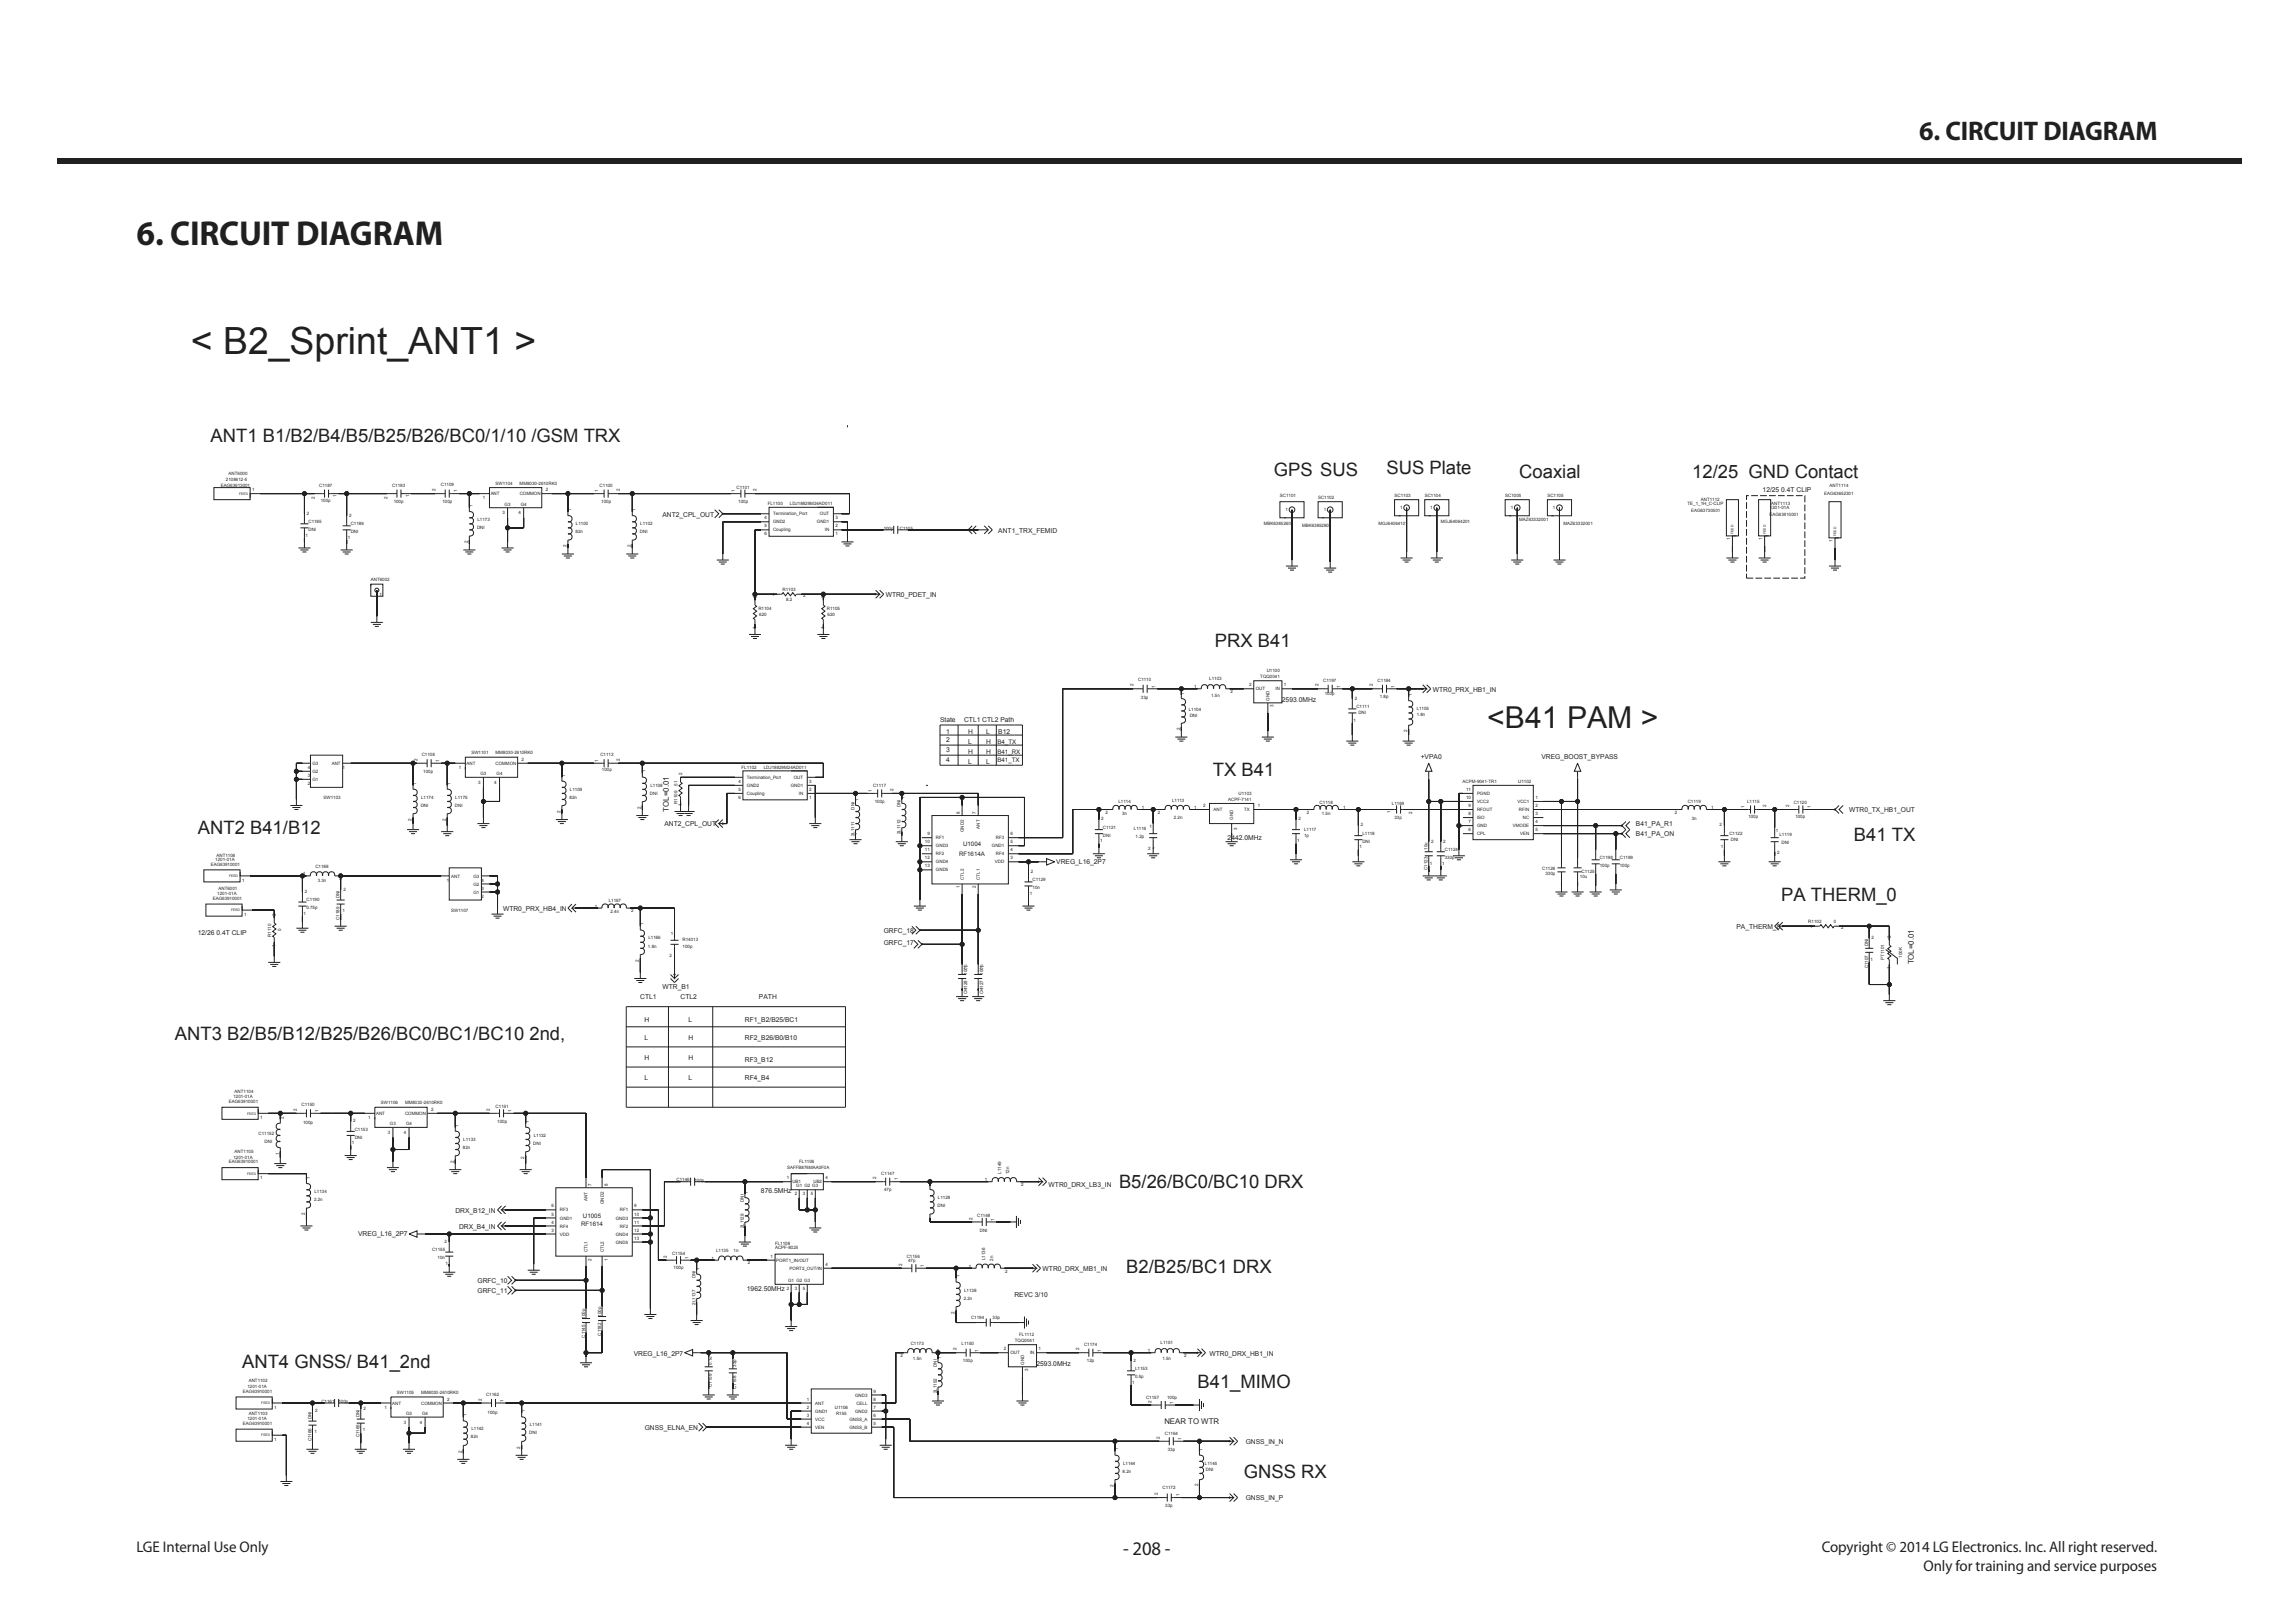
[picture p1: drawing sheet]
<svg xmlns="http://www.w3.org/2000/svg" width="420mm" height="297mm" viewBox="0 0 420 297" stroke-linecap="round" stroke-linejoin="round" font-family="sans-serif">
<defs><g id="words">
<text font-size="6.9" fill="#231f20" x="34.9" y="64.9">&lt; B2_Sprint_ANT1 &gt;</text>
<text font-size="6.3" fill="#231f20" x="25" y="44.8">6. CIRCUIT DIAGRAM</text>
<text font-size="5.5" fill="#231f20" x="272.3" y="133.2">&lt;B41 PAM &gt;</text>
<text font-size="4.9" fill="#231f20" x="351.4" y="25.7">6. CIRCUIT DIAGRAM</text>
<text font-size="3.5" fill="#231f20" x="205.6" y="284.6">- 208 -</text>
<g font-size="3.4" fill="#231f20">
<text x="38.6" y="80.8">ANT1 B1/B2/B4/B5/B25/B26/BC0/1/10 /GSM TRX</text>
<text x="233.2" y="87.2">GPS SUS</text>
<text x="253.8" y="86.8">SUS Plate</text>
<text x="278.1" y="87.5">Coaxial</text>
<text x="309.8" y="87.5">12/25 GND Contact</text>
<text x="222.4" y="118.4">PRX B41</text>
<text x="222" y="141.9">TX B41</text>
<text x="36.2" y="152.7">ANT2 B41/B12</text>
<text x="339.4" y="153.9">B41 TX</text>
<text x="326.1" y="164.9">PA THERM_0</text>
<text x="32" y="190.3">ANT3 B2/B5/B12/B25/B26/BC0/BC1/BC10 2nd,</text>
<text x="204.9" y="217.5">B5/26/BC0/BC10 DRX</text>
<text x="206.2" y="233">B2/B25/BC1 DRX</text>
<text x="44.3" y="250.3">ANT4 GNSS/ B41_2nd</text>
<text x="219.2" y="254">B41_MIMO</text>
<text x="227.7" y="270.5">GNSS RX</text>
</g>
<g font-size="2.8" fill="#231f20">
<text x="25" y="284.1">LGE Internal Use Only</text>
<text x="333.5" y="284.1">Copyright © 2014 LG Electronics. Inc. All right reserved.</text>
<text x="352.2" y="287.5">Only for training and service purposes</text>
</g>
<g font-size="1.4" fill="#231f20">
<text x="122.4" y="148.5" transform="rotate(-90 122.4 148.5)">TOL=0.01</text>
<text x="350.4" y="176.5" transform="rotate(-90 350.4 176.5)">TOL=0.01</text>
<text x="213.2" y="260.6">NEAR TO WTR</text>
</g>
<g font-size="1.2" fill="#231f20">
<text x="121.3" y="94.5">ANT2_CPL_OUT</text>
<text x="322.7" y="90.1">12/25 0.4T CLIP</text>
<text x="182.8" y="97.5">ANT1_TRX_FEMID</text>
<text x="162.1" y="109.3">WTR0_PDET_IN</text>
<text x="234.7" y="128.4">2593.0MHz</text>
<text x="262.3" y="126.6">WTR0_PRX_HB1_IN</text>
<text x="172.1" y="132.1">State</text>
<text x="173.2" y="134.3">1</text>
<text x="173.2" y="135.8">2</text>
<text x="173.2" y="137.6">3</text>
<text x="176.5" y="132.1">CTL1 CTL2 Path</text>
<text x="177.2" y="134.3">H</text>
<text x="177.2" y="136.2">L</text>
<text x="177.2" y="138">H</text>
<text x="180.6" y="134.3">L</text>
<text x="180.6" y="136.2">H</text>
<text x="180.6" y="138">H</text>
<text x="182.8" y="134.3">B12</text>
<text x="173.2" y="139.5">4</text>
<text x="177.2" y="139.8">L</text>
<text x="180.6" y="139.8">L</text>
<text x="260.1" y="138.9">+VPA0</text>
<text x="282.2" y="138.9">VREG_BOOST_BYPASS</text>
<text x="338.5" y="148.7">WTR0_TX_HB1_OUT</text>
<text x="121.6" y="151.2">ANT2_CPL_OUT</text>
<text x="224.7" y="153.7">2442.0MHz</text>
<text x="299.5" y="151.2">B41_PA_R1</text>
<text x="299.5" y="153.1">B41_PA_ON</text>
<text x="193.4" y="158.1">VREG_L16_2P7</text>
<text x="92.1" y="166.7">WTR0_PRX_HB4_IN</text>
<text x="36.2" y="171.1">12/26 0.4T CLIP</text>
<text x="161.8" y="170.8">GRFC_18</text>
<text x="161.8" y="173">GRFC_17</text>
<text x="317.9" y="170">PA_THERM_0</text>
<text x="117.2" y="182.9">CTL1</text>
<text x="121.3" y="181.1">WTR_B1</text>
<text x="124.6" y="182.9">CTL2</text>
<text x="139" y="182.9">PATH</text>
<text x="118" y="187">H</text>
<text x="118" y="190.3">L</text>
<text x="126.1" y="190.3">H</text>
<text x="126.1" y="187">L</text>
<text x="136.4" y="190.3">RF2_B26/B0/B10</text>
<text x="136.4" y="187">RF1_B2/B25/BC1</text>
<text x="118" y="194">H</text>
<text x="118" y="197.6">L</text>
<text x="126.1" y="194">H</text>
<text x="126.1" y="197.6">L</text>
<text x="136.4" y="197.6">RF4_B4</text>
<text x="136.4" y="194.3">RF3_B12</text>
<text x="83.4" y="221.9">DRX_B12_IN</text>
<text x="139.3" y="218.3">876.5MHz</text>
<text x="192" y="217.2">WTR0_DRX_LB3_IN</text>
<text x="65.6" y="226.3">VREG_L16_2P7</text>
<text x="84" y="224.9">DRX_B4_IN</text>
<text x="190.9" y="232.6">WTR0_DRX_MB1_IN</text>
<text x="87.4" y="234.8">GRFC_10</text>
<text x="87.4" y="236.7">GRFC_11</text>
<text x="136.7" y="236.3">1962.50MHz</text>
<text x="185.7" y="237.4">REVC 3/10</text>
<text x="116" y="248.1">VREG_L16_2P7</text>
<text x="189.8" y="249.9">2593.0MHz</text>
<text x="221.4" y="248.1">WTR0_DRX_HB1_IN</text>
<text x="118" y="261.7">GNSS_ELNA_EN</text>
<text x="228.1" y="264.3">GNSS_IN_N</text>
<text x="228.1" y="274.6">GNSS_IN_P</text>
</g>
<g font-size="1.1" fill="#231f20">
<text x="182.6" y="136.2">B4_TX</text>
<text x="182.6" y="138">B41_RX</text>
<text x="182.6" y="139.5">B41_TX</text>
<text x="176.3" y="154.8">U1004</text>
<text x="175.6" y="156.7">RF1614A</text>
<text x="106.4" y="224.4">RF1614</text>
<text x="106.7" y="222.9">U1005</text>
</g>
<g font-size=".8" fill="#231f20">
<text x="40.4" y="89.1">EAG63613001</text>
<text x="41.4" y="88">2108612-5</text>
<text x="41.9" y="87">ANT6000</text>
<text x="46.2" y="89.9">1</text>
<text x="58.4" y="89.1">C1187</text>
<text x="71.8" y="89.1">C1193</text>
<text x="79.8" y="89.9" transform="rotate(-90 79.8 89.9)">2</text>
<text x="80.7" y="89">C1109</text>
<text x="90.7" y="88.7">SW1104</text>
<text x="95.1" y="88.7">MM8030-2610RK0</text>
<text x="99.9" y="89.9">2</text>
<text x="109.8" y="89.2">C1100</text>
<text x="113.5" y="89.9" transform="rotate(-90 113.5 89.9)">2</text>
<text x="134.9" y="89.6">C1101</text>
<text x="138.5" y="89.9" transform="rotate(-90 138.5 89.9)">2</text>
<text x="335" y="89.2">ANT1114</text>
<text x="56.2" y="94.2">2</text>
<text x="56.5" y="95.7">C1185</text>
<text x="57.7" y="91.2" transform="rotate(-90 57.7 91.2)">2</text>
<text x="58.7" y="91.9">100p</text>
<text x="61.6" y="91" transform="rotate(-90 61.6 91)">1</text>
<text x="63.9" y="94.5">2</text>
<text x="70.9" y="91.2" transform="rotate(-90 70.9 91.2)">2</text>
<text x="72.1" y="92">100p</text>
<text x="74.9" y="91" transform="rotate(-90 74.9 91)">1</text>
<text x="81" y="92">100p</text>
<text x="83.7" y="90.1" transform="rotate(-90 83.7 90.1)">1</text>
<text x="86.5" y="92.8" transform="rotate(-90 86.5 92.8)">1</text>
<text x="87.4" y="95.4">L1173</text>
<text x="88.4" y="91.4">1</text>
<text x="89.8" y="90.6">ANT</text>
<text x="92" y="94.1">3</text>
<text x="92.4" y="92.6">G3</text>
<text x="94.9" y="94.1">4</text>
<text x="95.1" y="90.6">COMMON</text>
<text x="95.3" y="92.6">G4</text>
<text x="104.6" y="93.5" transform="rotate(-90 104.6 93.5)">1</text>
<text x="109.5" y="90.1" transform="rotate(-90 109.5 90.1)">1</text>
<text x="110.1" y="92">100p</text>
<text x="116.4" y="93.5" transform="rotate(-90 116.4 93.5)">1</text>
<text x="134.5" y="90.1" transform="rotate(-90 134.5 90.1)">1</text>
<text x="135.1" y="92.1">100p</text>
<text x="140" y="95.1">4</text>
<text x="140.6" y="92.5">FL1100</text>
<text x="141.5" y="94.3">Termination_Port</text>
<text x="141.5" y="95.8">GND2</text>
<text x="144.6" y="92.5">LDJ18829M24AD011</text>
<text x="149.6" y="95.8">GND1</text>
<text x="150.1" y="94.3">OUT</text>
<text x="152.9" y="95.1">3</text>
<text x="234.3" y="90.9">SC1101</text>
<text x="235.3" y="93.6">1</text>
<text x="241.3" y="91.3">SC1102</text>
<text x="242.3" y="93.6">1</text>
<text x="255.3" y="90.9">SC1103</text>
<text x="256.3" y="93.2">1</text>
<text x="260.8" y="90.9">SC1104</text>
<text x="261.8" y="93.2">1</text>
<text x="263.8" y="95.7">MGJ64064201</text>
<text x="275.6" y="90.9">SC1005</text>
<text x="276.6" y="93.2">1</text>
<text x="278.1" y="95.4">MAZ63332001</text>
<text x="283.3" y="90.9">SC1105</text>
<text x="284.3" y="93.2">1</text>
<text x="308.9" y="92.4">TE_1_1H_C-CLIP</text>
<text x="309.6" y="93.6">EAG63730501</text>
<text x="311.4" y="91.7">ANT1112</text>
<text x="324" y="94.4">EAG63910001</text>
<text x="324" y="93.2">1201-01A</text>
<text x="324.3" y="92.5">ANT1113</text>
<text x="334" y="90.6">EAG63652301</text>
<text x="56" y="98.2">1</text>
<text x="56.5" y="97.2">DNI</text>
<text x="63.7" y="98.6">1</text>
<text x="64.2" y="97.6">DNI</text>
<text x="64.2" y="96.1">C1186</text>
<text x="85.6" y="99.4" transform="rotate(-90 85.6 99.4)">2</text>
<text x="87.3" y="96.8">DNI</text>
<text x="103.7" y="100.2" transform="rotate(-90 103.7 100.2)">2</text>
<text x="105.4" y="97.6">82n</text>
<text x="105.4" y="96.1">L1100</text>
<text x="115.5" y="100.2" transform="rotate(-90 115.5 100.2)">2</text>
<text x="117.2" y="97.6">DNI</text>
<text x="117.2" y="96.1">L1102</text>
<text x="140" y="98">6</text>
<text x="140" y="96.5">5</text>
<text x="141.5" y="97.3">Coupling</text>
<text x="151" y="97.3">IN</text>
<text x="152.9" y="96.5">2</text>
<text x="152.9" y="98">1</text>
<text x="161.8" y="97">100p</text>
<text x="164.7" y="97">C1105</text>
<text x="231.4" y="96.1">MBK63852601</text>
<text x="238.4" y="96.5">MBK63852801</text>
<text x="252.4" y="96.1">MGJ64064101</text>
<text x="286.2" y="96.1">MAZ63332001</text>
<text x="316.7" y="98.9" transform="rotate(-90 316.7 98.9)">1</text>
<text x="322.6" y="98.9" transform="rotate(-90 322.6 98.9)">1</text>
<text x="335.5" y="99.3" transform="rotate(-90 335.5 99.3)">1</text>
<text x="67.9" y="106.4">ANT6002</text>
<text x="69.5" y="109">1</text>
<text x="138.5" y="109.5" transform="rotate(-90 138.5 109.5)">2</text>
<text x="138.9" y="111.7">R1104</text>
<text x="139" y="112.8">620</text>
<text x="141.4" y="109.1">1</text>
<text x="143.3" y="108.2">R1103</text>
<text x="143.9" y="110.1">8.2</text>
<text x="147.1" y="109.2">2</text>
<text x="151" y="109.5" transform="rotate(-90 151 109.5)">2</text>
<text x="151.4" y="111.7">R1105</text>
<text x="151.5" y="112.8">620</text>
<text x="138.4" y="115.2" transform="rotate(-90 138.4 115.2)">1</text>
<text x="151" y="115.2" transform="rotate(-90 151 115.2)">1</text>
<text x="207.5" y="125.6" transform="rotate(-90 207.5 125.6)">2</text>
<text x="208.4" y="124.7">C1110</text>
<text x="211.5" y="125.8" transform="rotate(-90 211.5 125.8)">1</text>
<text x="218.6" y="126">1</text>
<text x="221.4" y="124.4">L1103</text>
<text x="228.7" y="125.6">2</text>
<text x="230.7" y="124.1">TQQ0041</text>
<text x="231.9" y="123">U1100</text>
<text x="235.1" y="125.6">1</text>
<text x="241.4" y="125.6" transform="rotate(-90 241.4 125.6)">2</text>
<text x="242.2" y="124.7">C1197</text>
<text x="245.4" y="125.8" transform="rotate(-90 245.4 125.8)">1</text>
<text x="251.3" y="125.6" transform="rotate(-90 251.3 125.6)">2</text>
<text x="252.2" y="124.8">C1184</text>
<text x="255.3" y="125.8" transform="rotate(-90 255.3 125.8)">1</text>
<text x="208.9" y="127.9">33p</text>
<text x="216.8" y="127.2" transform="rotate(-90 216.8 127.2)">1</text>
<text x="217.6" y="130.1">L1104</text>
<text x="217.8" y="131.2">DNI</text>
<text x="221.7" y="127.6">1.5n</text>
<text x="225.3" y="126.9">2</text>
<text x="229.9" y="126.4">OUT</text>
<text x="232.4" y="128.3" transform="rotate(-90 232.4 128.3)">GND</text>
<text x="233.1" y="129.5" transform="rotate(-90 233.1 129.5)">3</text>
<text x="233.5" y="126.4">IN</text>
<text x="242.5" y="127.2">100p</text>
<text x="248" y="128.1">2</text>
<text x="248.3" y="129.6">C1111</text>
<text x="248.7" y="130.7">DNI</text>
<text x="252.6" y="127.7">1.8p</text>
<text x="258.5" y="127.4" transform="rotate(-90 258.5 127.4)">1</text>
<text x="259.4" y="131.1">1.8n</text>
<text x="259.4" y="130">L1105</text>
<text x="216.1" y="133.5" transform="rotate(-90 216.1 133.5)">2</text>
<text x="247.8" y="132.1">1</text>
<text x="257.6" y="134" transform="rotate(-90 257.6 134)">2</text>
<text x="56.4" y="140.7">4</text>
<text x="56.4" y="142.2">3</text>
<text x="56.4" y="143.7">2</text>
<text x="57.2" y="141.5">G2</text>
<text x="57.2" y="140">G3</text>
<text x="57.2" y="142.9">G1</text>
<text x="60.7" y="140">ANT</text>
<text x="62.7" y="140.7">1</text>
<text x="76.2" y="143.6" transform="rotate(-90 76.2 143.6)">1</text>
<text x="76.4" y="139.3" transform="rotate(-90 76.4 139.3)">2</text>
<text x="77.2" y="138.4">C1108</text>
<text x="77.5" y="141.4">100p</text>
<text x="80.4" y="139.5" transform="rotate(-90 80.4 139.5)">1</text>
<text x="82.5" y="143.6" transform="rotate(-90 82.5 143.6)">1</text>
<text x="84" y="140.7">1</text>
<text x="85.4" y="140">ANT</text>
<text x="86.3" y="138.1">SW1101</text>
<text x="87.5" y="143.4">3</text>
<text x="88" y="141.9">G3</text>
<text x="90.5" y="143.4">4</text>
<text x="90.7" y="138.1">MM8030-2610RK0</text>
<text x="90.7" y="140">COMMON</text>
<text x="90.9" y="141.9">G4</text>
<text x="95.5" y="139.2">2</text>
<text x="103.5" y="142.1" transform="rotate(-90 103.5 142.1)">1</text>
<text x="109.5" y="139.5" transform="rotate(-90 109.5 139.5)">1</text>
<text x="109.9" y="138.4">C1113</text>
<text x="110.2" y="141.2">100p</text>
<text x="113.5" y="139.3" transform="rotate(-90 113.5 139.3)">2</text>
<text x="118.2" y="141.4" transform="rotate(-90 118.2 141.4)">1</text>
<text x="119.1" y="144">L1108</text>
<text x="124" y="143.8" transform="rotate(-90 124 143.8)">51</text>
<text x="124.9" y="141.9" transform="rotate(-90 124.9 141.9)">2</text>
<text x="135.2" y="143.3">4</text>
<text x="135.8" y="140.7">FL1102</text>
<text x="136.7" y="142.6">Termination_Port</text>
<text x="139.8" y="140.7">LDJ18829M24AD011</text>
<text x="145.3" y="142.6">OUT</text>
<text x="148.2" y="143.3">3</text>
<text x="267.8" y="143.2">ACPM-9041-TR1</text>
<text x="277.9" y="143.2">U1102</text>
<text x="59.2" y="146.3">SW1103</text>
<text x="77" y="147.6">DNI</text>
<text x="77.1" y="146.2">L1174</text>
<text x="83.3" y="147.6">DNI</text>
<text x="83.4" y="146.2">L1175</text>
<text x="102.6" y="148.8" transform="rotate(-90 102.6 148.8)">2</text>
<text x="104.3" y="146.2">82n</text>
<text x="104.3" y="144.7">L1109</text>
<text x="117.3" y="148" transform="rotate(-90 117.3 148)">2</text>
<text x="119" y="145.4">DNI</text>
<text x="124" y="147.2" transform="rotate(-90 124 147.2)">R1109</text>
<text x="124.8" y="147.6" transform="rotate(-90 124.8 147.6)">1</text>
<text x="135.2" y="144.8">5</text>
<text x="135.2" y="146.2">6</text>
<text x="136.7" y="144">GND2</text>
<text x="136.7" y="145.5">Coupling</text>
<text x="144.8" y="144">GND1</text>
<text x="146.2" y="145.5">IN</text>
<text x="148.2" y="146.2">1</text>
<text x="148.2" y="144.8">2</text>
<text x="156.4" y="148.2" transform="rotate(-90 156.4 148.2)">DNI</text>
<text x="157.2" y="146.7" transform="rotate(-90 157.2 146.7)">1</text>
<text x="159.6" y="145" transform="rotate(-90 159.6 145)">1</text>
<text x="159.8" y="144.1">C1117</text>
<text x="160.1" y="146.9">100p</text>
<text x="163.5" y="144.8" transform="rotate(-90 163.5 144.8)">2</text>
<text x="164.9" y="147.8" transform="rotate(-90 164.9 147.8)">DNI</text>
<text x="165.6" y="146.3" transform="rotate(-90 165.6 146.3)">1</text>
<text x="175.7" y="148.9" transform="rotate(-90 175.7 148.9)">8</text>
<text x="178.6" y="148.9" transform="rotate(-90 178.6 148.9)">7</text>
<text x="202.4" y="148.9">2</text>
<text x="204.8" y="147">L1114</text>
<text x="205.4" y="149.1">3n</text>
<text x="209.1" y="148.1">1</text>
<text x="212" y="148.9">2</text>
<text x="214.6" y="146.8">L1113</text>
<text x="214.9" y="149.9">2.2n</text>
<text x="218.6" y="148.1">1</text>
<text x="220.2" y="147.7">2</text>
<text x="222.2" y="148.4">ANT</text>
<text x="224.8" y="146.6">ACPF-7141</text>
<text x="225.8" y="150" transform="rotate(-90 225.8 150)">GND</text>
<text x="226.8" y="145.5">U1103</text>
<text x="227.8" y="148.4">TX</text>
<text x="230.3" y="147.7">1</text>
<text x="239.2" y="148.9">2</text>
<text x="241.6" y="147.2">C1118</text>
<text x="242" y="149.2">1.5n</text>
<text x="245.9" y="148.1">1</text>
<text x="254.6" y="148.8" transform="rotate(-90 254.6 148.8)">1</text>
<text x="254.8" y="147.3">L1169</text>
<text x="255.3" y="149.9">33p</text>
<text x="258.5" y="149" transform="rotate(-90 258.5 149)">2</text>
<text x="268.4" y="146.2">10</text>
<text x="268.4" y="144.8">11</text>
<text x="268.8" y="149.2">8</text>
<text x="268.8" y="147.7">9</text>
<text x="270.4" y="145.5">PGND</text>
<text x="270.4" y="147">VCC2</text>
<text x="270.4" y="148.4">RFOUT</text>
<text x="270.4" y="149.9">ISO</text>
<text x="277.8" y="147">VCC1</text>
<text x="278.1" y="148.4">RFIN</text>
<text x="278.8" y="149.9">NC</text>
<text x="281.1" y="146.2">1</text>
<text x="281.1" y="149.2">3</text>
<text x="281.1" y="147.7">2</text>
<text x="306.6" y="148.9">2</text>
<text x="309" y="147">C1119</text>
<text x="313.3" y="148.1">1</text>
<text x="319.4" y="147.9" transform="rotate(-90 319.4 147.9)">1</text>
<text x="319.8" y="147">L1115</text>
<text x="320.1" y="149.7">100p</text>
<text x="323.4" y="147.7" transform="rotate(-90 323.4 147.7)">2</text>
<text x="327.6" y="147.7" transform="rotate(-90 327.6 147.7)">2</text>
<text x="328.4" y="147.1">C1120</text>
<text x="328.7" y="149.7">100p</text>
<text x="331.5" y="147.9" transform="rotate(-90 331.5 147.9)">1</text>
<text x="75.3" y="150.2" transform="rotate(-90 75.3 150.2)">2</text>
<text x="81.6" y="150.2" transform="rotate(-90 81.6 150.2)">2</text>
<text x="156.4" y="153" transform="rotate(-90 156.4 153)">2L1111</text>
<text x="164.9" y="152.7" transform="rotate(-90 164.9 152.7)">2L1112</text>
<text x="169.3" y="155.8">11</text>
<text x="169.3" y="154.3">10</text>
<text x="169.8" y="152.9">9</text>
<text x="171.4" y="155.1">GND3</text>
<text x="171.4" y="153.6">RF1</text>
<text x="176.4" y="152.3" transform="rotate(-90 176.4 152.3)">GND2</text>
<text x="179.4" y="151.6" transform="rotate(-90 179.4 151.6)">ANT</text>
<text x="181.6" y="155.1">GND1</text>
<text x="182.3" y="153.6">RF3</text>
<text x="185" y="154.3">5</text>
<text x="185" y="155.8">4</text>
<text x="185" y="152.9">6</text>
<text x="201.4" y="154.2">1</text>
<text x="201.6" y="150.1">2</text>
<text x="201.9" y="153.2">DNI</text>
<text x="201.9" y="151.7">C1121</text>
<text x="207.6" y="151.8">L1116</text>
<text x="207.9" y="153.3">1.2p</text>
<text x="210.2" y="155.6">2</text>
<text x="210.4" y="151.5">1</text>
<text x="226.5" y="151.9" transform="rotate(-90 226.5 151.9)">3</text>
<text x="237.5" y="154.2">1</text>
<text x="237.7" y="150.1">2</text>
<text x="238.7" y="152.1">L1117</text>
<text x="238.7" y="153.2">1p</text>
<text x="248.9" y="155.3">1</text>
<text x="249.1" y="151.2">2</text>
<text x="249.4" y="154.3">DNI</text>
<text x="249.4" y="152.8">L1118</text>
<text x="261.4" y="155.5" transform="rotate(-90 261.4 155.5)">10u</text>
<text x="262" y="154.2">2</text>
<text x="264.2" y="154.2">2</text>
<text x="264.5" y="155.7">C1124</text>
<text x="268.8" y="152.1">6</text>
<text x="268.8" y="150.7">7</text>
<text x="270.4" y="151.4">GND</text>
<text x="270.4" y="152.9">CPL</text>
<text x="277" y="151.4">VMODE</text>
<text x="278.3" y="152.9">VEN</text>
<text x="281.1" y="150.7">4</text>
<text x="281.1" y="152.1">5</text>
<text x="309.7" y="150.1">3n</text>
<text x="314.8" y="151.2">2</text>
<text x="315" y="155.3">1</text>
<text x="316.6" y="152.8">C1122</text>
<text x="316.9" y="153.9">DNI</text>
<text x="325.1" y="152.3">1</text>
<text x="325.8" y="152.9">L1119</text>
<text x="326.2" y="154.4">DNI</text>
<text x="38.6" y="158.4">EAG63910001</text>
<text x="39.4" y="157.6">1201-01A</text>
<text x="39.6" y="156.9">ANT1106</text>
<text x="44.3" y="161.3">1</text>
<text x="55.5" y="160.2">1</text>
<text x="57.7" y="158.9">C1188</text>
<text x="58.2" y="161.5">3.3n</text>
<text x="62.1" y="161.1">2</text>
<text x="81.8" y="161.3">1</text>
<text x="82.6" y="160.6">ANT</text>
<text x="86.7" y="160.6">G3</text>
<text x="88.1" y="161.3">4</text>
<text x="169.3" y="158.8">13</text>
<text x="169.3" y="157.3">12</text>
<text x="171.4" y="156.5">RF2</text>
<text x="171.4" y="158">GND4</text>
<text x="171.4" y="159.5">GND5</text>
<text x="176.4" y="161" transform="rotate(-90 176.4 161)">CTL2</text>
<text x="179.4" y="161" transform="rotate(-90 179.4 161)">CTL1</text>
<text x="182.1" y="158">VDD</text>
<text x="182.3" y="156.5">RF4</text>
<text x="185" y="157.3">3</text>
<text x="188.7" y="159.7">2</text>
<text x="189" y="161.3">C1129</text>
<text x="261.4" y="159.2" transform="rotate(-90 261.4 159.2)">C1123</text>
<text x="261.8" y="158.2">1</text>
<text x="264" y="158.2">1</text>
<text x="264.5" y="157.2">330p</text>
<text x="282.4" y="159.2">C1126</text>
<text x="282.9" y="160.2">330p</text>
<text x="289.2" y="160.7">10u</text>
<text x="289.6" y="159.8">C1125</text>
<text x="292.9" y="158.7">100p</text>
<text x="292.9" y="157.2">C1198</text>
<text x="296.5" y="157.2">C1199</text>
<text x="296.5" y="158.7">100p</text>
<text x="325.3" y="156.3">2</text>
<text x="39" y="164.7">EAG63910001</text>
<text x="39.8" y="163.8">1201-01A</text>
<text x="40" y="162.8">ANT6001</text>
<text x="44.7" y="167.6">1</text>
<text x="50.5" y="167.7" transform="rotate(-90 50.5 167.7)">2</text>
<text x="55.6" y="167.4">1</text>
<text x="55.8" y="163.4">2</text>
<text x="56.1" y="164.9">C1190</text>
<text x="56.1" y="166.4">0.75p</text>
<text x="62.2" y="164.4" transform="rotate(-90 62.2 164.4)">DNI</text>
<text x="62.7" y="166.9">1</text>
<text x="62.9" y="163.1">2</text>
<text x="82.6" y="166.9">SW1107</text>
<text x="86.7" y="163.5">G1</text>
<text x="86.7" y="162.1">G2</text>
<text x="88.1" y="162.8">3</text>
<text x="88.1" y="164.3">2</text>
<text x="108.9" y="166.1">1</text>
<text x="111.4" y="165">L1167</text>
<text x="111.8" y="167">2.4n</text>
<text x="115.5" y="167">2</text>
<text x="175.7" y="162.6" transform="rotate(-90 175.7 162.6)">1</text>
<text x="178.6" y="162.6" transform="rotate(-90 178.6 162.6)">2</text>
<text x="188.5" y="163.7">1</text>
<text x="189" y="162.7">10n</text>
<text x="49.6" y="171.5" transform="rotate(-90 49.6 171.5)">R1110</text>
<text x="50.4" y="173.4" transform="rotate(-90 50.4 173.4)">1</text>
<text x="51.5" y="170.5" transform="rotate(-90 51.5 170.5)">0</text>
<text x="62.2" y="168.4" transform="rotate(-90 62.2 168.4)">C1189</text>
<text x="117.8" y="169.4" transform="rotate(-90 117.8 169.4)">1</text>
<text x="118.6" y="173.4">1.8n</text>
<text x="118.7" y="171.9">L1166</text>
<text x="122.8" y="171.1">1</text>
<text x="125" y="173.4">100p</text>
<text x="125" y="172.3">R14013</text>
<text x="331.1" y="169">R1102</text>
<text x="331.4" y="169.8">1</text>
<text x="335.7" y="169">0</text>
<text x="337.1" y="169.9">2</text>
<text x="342" y="173.2" transform="rotate(-90 342 173.2)">DNI</text>
<text x="342.6" y="171.9">2</text>
<text x="346.2" y="171.7" transform="rotate(-90 346.2 171.7)">2</text>
<text x="116.9" y="176" transform="rotate(-90 116.9 176)">2</text>
<text x="122.6" y="175.1">2</text>
<text x="176.4" y="177.3">1</text>
<text x="177" y="178.4" transform="rotate(-90 177 178.4)">100p</text>
<text x="179.3" y="177.3">1</text>
<text x="180" y="178.4" transform="rotate(-90 180 178.4)">100p</text>
<text x="342" y="177.2" transform="rotate(-90 342 177.2)">C1107</text>
<text x="342.4" y="175.9">1</text>
<text x="344.9" y="175.7" transform="rotate(-90 344.9 175.7)">PT1101</text>
<text x="346.1" y="177.4" transform="rotate(-90 346.1 177.4)">1</text>
<text x="348.3" y="175.3" transform="rotate(-90 348.3 175.3)">100K</text>
<text x="176.6" y="181.3">2</text>
<text x="177" y="181.9" transform="rotate(-90 177 181.9)">C1128</text>
<text x="179.5" y="181.3">2</text>
<text x="180" y="181.9" transform="rotate(-90 180 181.9)">C1127</text>
<text x="41.9" y="201.9">EAG63910001</text>
<text x="42.7" y="201">1201-01A</text>
<text x="43" y="200">ANT1104</text>
<text x="54.3" y="203.3" transform="rotate(-90 54.3 203.3)">2</text>
<text x="55.2" y="202.5">C1150</text>
<text x="58.3" y="203.5" transform="rotate(-90 58.3 203.5)">1</text>
<text x="69.7" y="202.1">SW1106</text>
<text x="74.1" y="202.1">MM8030-2610RK0</text>
<text x="78.9" y="203.3">2</text>
<text x="89.7" y="203.3" transform="rotate(-90 89.7 203.3)">2</text>
<text x="90.7" y="202.7">C1151</text>
<text x="93.7" y="203.5" transform="rotate(-90 93.7 203.5)">1</text>
<text x="47.3" y="207.8">C11152</text>
<text x="47.6" y="204.8">1</text>
<text x="48.4" y="209.3">DNI</text>
<text x="52" y="204.7" transform="rotate(-90 52 204.7)">2</text>
<text x="55.5" y="205.7">100p</text>
<text x="64.4" y="209.4">1</text>
<text x="64.6" y="205.4">2</text>
<text x="64.9" y="208.4">DNI</text>
<text x="64.9" y="206.9">C1153</text>
<text x="67.4" y="204.8">1</text>
<text x="68.8" y="204">ANT</text>
<text x="71" y="207.5">3</text>
<text x="71.4" y="206">G3</text>
<text x="73.9" y="207.5">4</text>
<text x="74.2" y="204">COMMON</text>
<text x="74.3" y="206">G4</text>
<text x="84" y="206.2" transform="rotate(-90 84 206.2)">1</text>
<text x="84.8" y="208.8">L1133</text>
<text x="91" y="205.6">100p</text>
<text x="96.8" y="205.4" transform="rotate(-90 96.8 205.4)">1</text>
<text x="97.6" y="209.5">DNI</text>
<text x="97.7" y="208">L1132</text>
<text x="41.9" y="212.9">EAG63910001</text>
<text x="42.7" y="212.1">1201-01A</text>
<text x="43" y="211">ANT1105</text>
<text x="47.6" y="215.8">1</text>
<text x="51.1" y="211.4" transform="rotate(-90 51.1 211.4)">1</text>
<text x="56.7" y="215.8" transform="rotate(-90 56.7 215.8)">1</text>
<text x="83.1" y="212.8" transform="rotate(-90 83.1 212.8)">2</text>
<text x="84.8" y="210.2">82n</text>
<text x="96" y="212.1" transform="rotate(-90 96 212.1)">2</text>
<text x="144" y="215.8">1</text>
<text x="144.1" y="213.9">SAFFB876MAA0F0A</text>
<text x="146.3" y="212.8">FL1106</text>
<text x="151.1" y="215.8">4</text>
<text x="160.4" y="215.8" transform="rotate(-90 160.4 215.8)">2</text>
<text x="161.3" y="215">C1147</text>
<text x="183.3" y="214.8" transform="rotate(-90 183.3 214.8)">L1149</text>
<text x="184.8" y="214.9" transform="rotate(-90 184.8 214.9)">12n</text>
<text x="57.5" y="219.8">2.2n</text>
<text x="57.6" y="218.3">L1134</text>
<text x="100.9" y="221">6</text>
<text x="102.5" y="221.7">RF3</text>
<text x="107.6" y="219.8" transform="rotate(-90 107.6 219.8)">ANT</text>
<text x="108.3" y="217" transform="rotate(-90 108.3 217)">7</text>
<text x="110.5" y="220.4" transform="rotate(-90 110.5 220.4)">GND2</text>
<text x="111.3" y="217" transform="rotate(-90 111.3 217)">8</text>
<text x="113.5" y="221.7">RF1</text>
<text x="116.1" y="221">9</text>
<text x="123.9" y="216.1">C1146</text>
<text x="127.1" y="216.3">100p</text>
<text x="136.2" y="220" transform="rotate(-90 136.2 220)">DNI</text>
<text x="136.9" y="218.5" transform="rotate(-90 136.9 218.5)">1</text>
<text x="145.1" y="216.6">UB1</text>
<text x="145.5" y="218.8">2</text>
<text x="145.8" y="217.3">G1 G2 G3</text>
<text x="147" y="218.8">3</text>
<text x="148.4" y="218.8">5</text>
<text x="148.9" y="216.6">UB2</text>
<text x="161.9" y="218">47p</text>
<text x="164.4" y="216.1" transform="rotate(-90 164.4 216.1)">1</text>
<text x="171.6" y="220.9">DNI</text>
<text x="171.7" y="219.4">L1128</text>
<text x="180.3" y="216.2">1</text>
<text x="187" y="217.1">2</text>
<text x="55.8" y="222.4" transform="rotate(-90 55.8 222.4)">2</text>
<text x="81.4" y="227.5">2</text>
<text x="100.9" y="222.5">5</text>
<text x="100.9" y="223.9">4</text>
<text x="100.9" y="225.4">3</text>
<text x="102.5" y="226.1">VDD</text>
<text x="102.5" y="224.7">RF4</text>
<text x="102.5" y="223.2">GND1</text>
<text x="112.7" y="223.2">GND3</text>
<text x="112.7" y="226.1">GND4</text>
<text x="112.7" y="227.6">GND5</text>
<text x="113.5" y="224.7">RF2</text>
<text x="116.1" y="226.9">13</text>
<text x="116.1" y="225.4">12</text>
<text x="116.1" y="222.5">10</text>
<text x="116.1" y="223.9">11</text>
<text x="136.2" y="224.8" transform="rotate(-90 136.2 224.8)">2L1129</text>
<text x="141.9" y="227.9">FL1108</text>
<text x="178.1" y="223.2" transform="rotate(-90 178.1 223.2)">2</text>
<text x="178.9" y="222.6">C1148</text>
<text x="179.4" y="225.4">DNI</text>
<text x="182" y="223.4" transform="rotate(-90 182 223.4)">1</text>
<text x="79.1" y="229">C1155</text>
<text x="80.1" y="230.5">10n</text>
<text x="81.6" y="231.5">1</text>
<text x="107.6" y="229.2" transform="rotate(-90 107.6 229.2)">CTL1</text>
<text x="108.3" y="230.7" transform="rotate(-90 108.3 230.7)">2</text>
<text x="110.5" y="229.2" transform="rotate(-90 110.5 229.2)">CTL2</text>
<text x="111.3" y="230.7" transform="rotate(-90 111.3 230.7)">1</text>
<text x="122.1" y="230.2" transform="rotate(-90 122.1 230.2)">2</text>
<text x="123" y="229.7">C1154</text>
<text x="123.3" y="232.3">100p</text>
<text x="126.1" y="230.4" transform="rotate(-90 126.1 230.4)">1</text>
<text x="127.3" y="233.9" transform="rotate(-90 127.3 233.9)">DNI</text>
<text x="128.1" y="232.5" transform="rotate(-90 128.1 232.5)">1</text>
<text x="130.2" y="230.5">1</text>
<text x="131.1" y="229.1">L1135</text>
<text x="134.3" y="229.1">1n</text>
<text x="136.9" y="231.4">2</text>
<text x="141.1" y="230.2">1</text>
<text x="141.9" y="228.6">ACPF-8025</text>
<text x="142.1" y="230.9">PORT1_IN/OUT</text>
<text x="144.6" y="232.4">PORT2_OUT/IN</text>
<text x="151.1" y="231.7">4</text>
<text x="165.2" y="231.7" transform="rotate(-90 165.2 231.7)">2</text>
<text x="166" y="230.2">C1156</text>
<text x="166.3" y="231">47p</text>
<text x="169.1" y="231.9" transform="rotate(-90 169.1 231.9)">1</text>
<text x="175.6" y="233.8" transform="rotate(-90 175.6 233.8)">1</text>
<text x="177.4" y="232">1</text>
<text x="180.4" y="230.6" transform="rotate(-90 180.4 230.6)">L1136</text>
<text x="181.8" y="230.7" transform="rotate(-90 181.8 230.7)">2n</text>
<text x="184" y="232.9">2</text>
<text x="127.3" y="238.8" transform="rotate(-90 127.3 238.8)">2L1137</text>
<text x="144" y="236.1">2</text>
<text x="144.3" y="234.6">G1 G2 G3</text>
<text x="145.5" y="236.1">3</text>
<text x="147" y="236.1">5</text>
<text x="176.4" y="237.9">2.2n</text>
<text x="176.5" y="236.4">L1138</text>
<text x="107.1" y="244.8" transform="rotate(-90 107.1 244.8)">C1145</text>
<text x="107.1" y="241.3" transform="rotate(-90 107.1 241.3)">100p</text>
<text x="110.1" y="244.5" transform="rotate(-90 110.1 244.5)">C1182</text>
<text x="110.1" y="241" transform="rotate(-90 110.1 241)">100p</text>
<text x="174.8" y="240.4" transform="rotate(-90 174.8 240.4)">2</text>
<text x="177.8" y="241.5">C1194</text>
<text x="181.7" y="241.5">33p</text>
<text x="185.8" y="245.7">TQQ0041</text>
<text x="186.6" y="244.6">FL1112</text>
<text x="130.3" y="249.8" transform="rotate(-90 130.3 249.8)">0.1u</text>
<text x="134.8" y="250.2" transform="rotate(-90 134.8 250.2)">33p</text>
<text x="164.9" y="248.4">2</text>
<text x="166.7" y="246.2">C1173</text>
<text x="167.1" y="248.9">1.5n</text>
<text x="171.5" y="247.5">1</text>
<text x="171.5" y="250.2" transform="rotate(-90 171.5 250.2)">DNI</text>
<text x="172.3" y="248.7" transform="rotate(-90 172.3 248.7)">1</text>
<text x="175.1" y="247.1" transform="rotate(-90 175.1 247.1)">2</text>
<text x="176.1" y="246.1">L1150</text>
<text x="176.3" y="249.2">100p</text>
<text x="179.1" y="247.4" transform="rotate(-90 179.1 247.4)">1</text>
<text x="183.8" y="247.1">2</text>
<text x="185" y="247.9">OUT</text>
<text x="187.5" y="249.8" transform="rotate(-90 187.5 249.8)">GND</text>
<text x="188.2" y="251" transform="rotate(-90 188.2 251)">3</text>
<text x="188.6" y="247.9">IN</text>
<text x="190.1" y="247.1">1</text>
<text x="197.6" y="247.1" transform="rotate(-90 197.6 247.1)">2</text>
<text x="198.5" y="246.4">C1174</text>
<text x="199" y="249.3">12p</text>
<text x="201.5" y="247.4" transform="rotate(-90 201.5 247.4)">1</text>
<text x="207.5" y="249.2">2</text>
<text x="207.8" y="250.7">L1153</text>
<text x="210.2" y="247.5">1</text>
<text x="212.5" y="246.1">L1151</text>
<text x="212.8" y="248.9">1.5n</text>
<text x="216.8" y="248.4">2</text>
<text x="44.5" y="254.9">EAG63910001</text>
<text x="45.3" y="254.1">1201-01A</text>
<text x="45.5" y="253">ANT1102</text>
<text x="50.2" y="257.8">1</text>
<text x="58.8" y="256.8">C1161</text>
<text x="62" y="256.8">100p</text>
<text x="70.4" y="257.8">1</text>
<text x="71.8" y="257.1">ANT</text>
<text x="72.7" y="255.2">SW1105</text>
<text x="77.1" y="255.2">MM8030-2610RK0</text>
<text x="77.1" y="257.1">COMMON</text>
<text x="81.9" y="256.3">2</text>
<text x="88.2" y="256.3" transform="rotate(-90 88.2 256.3)">2</text>
<text x="89" y="255.4">C1162</text>
<text x="92.2" y="256.6" transform="rotate(-90 92.2 256.6)">1</text>
<text x="130.3" y="253.8" transform="rotate(-90 130.3 253.8)">C1159</text>
<text x="134.8" y="254.2" transform="rotate(-90 134.8 254.2)">C1158</text>
<text x="147.7" y="256.3">1</text>
<text x="147.7" y="257.8">2</text>
<text x="149.3" y="257.1">ANT</text>
<text x="152.8" y="257.8">U1106</text>
<text x="156.6" y="255.6">GND3</text>
<text x="156.8" y="257.1">CELL</text>
<text x="159.9" y="256.3">8</text>
<text x="159.9" y="257.8">7</text>
<text x="159.9" y="254.9">9</text>
<text x="171.5" y="255" transform="rotate(-90 171.5 255)">2L1152</text>
<text x="207.3" y="253.2">1</text>
<text x="207.8" y="252.2">0.5p</text>
<text x="209.8" y="256">C1157</text>
<text x="210.8" y="256.7" transform="rotate(-90 210.8 256.7)">2</text>
<text x="213.7" y="256">100p</text>
<text x="214.8" y="256.9" transform="rotate(-90 214.8 256.9)">1</text>
<text x="44.5" y="260.8">EAG63910001</text>
<text x="45.3" y="260">1201-01A</text>
<text x="45.5" y="258.9">ANT1103</text>
<text x="50.2" y="263.7">1</text>
<text x="57" y="263.8" transform="rotate(-90 57 263.8)">C1166</text>
<text x="57" y="259.7" transform="rotate(-90 57 259.7)">DNI</text>
<text x="57.6" y="262.3">1</text>
<text x="57.7" y="258.5">2</text>
<text x="65.8" y="259.4" transform="rotate(-90 65.8 259.4)">DNI</text>
<text x="65.8" y="263" transform="rotate(-90 65.8 263)">C1165</text>
<text x="66.4" y="261.9">1</text>
<text x="66.6" y="258.1">2</text>
<text x="73.9" y="260.5">3</text>
<text x="74.3" y="259">G3</text>
<text x="76.9" y="260.5">4</text>
<text x="77.3" y="259">G4</text>
<text x="85.4" y="259.2" transform="rotate(-90 85.4 259.2)">1</text>
<text x="86.2" y="263.3">82n</text>
<text x="86.3" y="261.8">L1142</text>
<text x="89.3" y="258.9">100p</text>
<text x="96.1" y="258.5" transform="rotate(-90 96.1 258.5)">1</text>
<text x="96.9" y="262.5">DNI</text>
<text x="97" y="261.1">L1141</text>
<text x="147.7" y="260.8">4</text>
<text x="147.7" y="259.3">3</text>
<text x="149.3" y="258.5">GND1</text>
<text x="149.3" y="260">VCC</text>
<text x="149.3" y="261.5">VEN</text>
<text x="153.1" y="258.9">R155</text>
<text x="155.5" y="261.5">GNSS_B</text>
<text x="155.5" y="260">GNSS_A</text>
<text x="156.6" y="258.5">GND2</text>
<text x="159.9" y="259.3">6</text>
<text x="159.9" y="260.8">5</text>
<text x="212.3" y="263.3" transform="rotate(-90 212.3 263.3)">2</text>
<text x="213.3" y="262.7">C1164</text>
<text x="216.3" y="263.6" transform="rotate(-90 216.3 263.6)">1</text>
<text x="84.5" y="265.8" transform="rotate(-90 84.5 265.8)">2</text>
<text x="95.2" y="265.1" transform="rotate(-90 95.2 265.1)">2</text>
<text x="204.7" y="265.5" transform="rotate(-90 204.7 265.5)">1</text>
<text x="205.5" y="269.5">8.2n</text>
<text x="205.6" y="268">L1144</text>
<text x="213.8" y="265.6">33p</text>
<text x="220.1" y="265.6" transform="rotate(-90 220.1 265.6)">1</text>
<text x="220.6" y="268.2">L1145</text>
<text x="220.8" y="269.3">DNI</text>
<text x="203.8" y="272.1" transform="rotate(-90 203.8 272.1)">2</text>
<text x="211.9" y="273.6" transform="rotate(-90 211.9 273.6)">2</text>
<text x="212.8" y="272.6">C1172</text>
<text x="213.3" y="275.7">33p</text>
<text x="215.9" y="273.9" transform="rotate(-90 215.9 273.9)">1</text>
<text x="219.4" y="272" transform="rotate(-90 219.4 272)">2</text>
</g>
<g font-size=".6" fill="#231f20">
<text x="43.8" y="90.6">FEED</text>
<text x="317.4" y="97.7" transform="rotate(-90 317.4 97.7)">FEED</text>
<text x="323.3" y="97.7" transform="rotate(-90 323.3 97.7)">FEED</text>
<text x="336.2" y="98.1" transform="rotate(-90 336.2 98.1)">FEED</text>
<text x="41.9" y="160.5">FEED</text>
<text x="42.3" y="166.8">FEED</text>
<text x="45.3" y="204">FEED</text>
<text x="45.3" y="215">FEED</text>
<text x="47.8" y="257">FEED</text>
<text x="47.8" y="262.9">FEED</text>
</g>
</g></defs>
<path d="M10.4 29h400v1h-400z" fill="#231f20"/>
<g fill="none" stroke="#231f20" stroke-width=".18">
<path d="M70.8 90.3h1.9M72.7 89.6v1.5M73.4 89.6v1.5M73.4 90.3h1.9M177.2 97h.1M178 96.2l-.8 .8 .8 .7M178 97h2.9M178.7 96.2l-.7 .8 .7 .7M180.2 96.2l.7 .8-.7 .7M180.9 96.2l.8 .8-.8 .7M255.3 91.4h4.4v3h-4.4zM256 94.4h.4"/>
<path d="M260.8 91.4h4.4v3h-4.4zM261.6 94.4h.3M283.3 91.4h4.4v3h-4.4zM284 94.4h.4M334.8 91.8h2.3v6.6h-2.3zM336.7 98.4h-.8v1.9M67.9 106.9h2.2v2.2h-2.2zM67.9 106.9v.4M67.9 113.9h2.2M68.3 114.3h1.4M68.6 114.6h.8M69 112.8v1.1"/>
<path d="M138.2 109.9v.8l.3 .3-.6 .4 .6 .4-.6 .5 .6 .4-.6 .5 .3 .2v.9M142.3 108.8h.8l.3-.3 .4 .5 .5-.5 .4 .5 .4-.5 .5 .5 .2-.2h.9M150.7 109.9v.8l.3 .3-.6 .4 .6 .4-.6 .5 .6 .4-.6 .5 .3 .2v.9M284.4 102.5h2.2M284.8 102.9h1.4M285.1 103.2h.8M285.5 101.4v1.1M334.8 103.6h2.3M335.2 104h1.5M335.6 104.3h.7M335.9 102.5v1.1M83.4 139.7h1.8"/>
<path d="M85.2 138.6h9.6v3.7h-9.6zM94.8 139.7h1.8M227.7 126.1h1.8M229.5 124.6h5.2v4h-5.2zM232.1 128.6v1.9M234.7 126.1h1.8M85.2 140.4v.4M88.5 142.3v1.8M91.5 142.3v1.8M134.5 145.2h1.5M134.5 142.3h1.5M134.5 143.7h1.5"/>
<path d="M136 141.1h11.8v5.3h-11.8zM144.8 141.1h3M147.8 145.2h1.5M147.8 142.3h1.5M147.8 143.7h1.5M203 148.2h.8a.58 .58 0 0 1 .5-.8 .58 .58 0 0 1 .6 .8 .58 .58 0 0 1 .5-.8 .58 .58 0 0 1 .6 .8 .58 .58 0 0 1 .5-.8 .58 .58 0 0 1 .6 .8 .58 .58 0 0 1 .5-.8 .58 .58 0 0 1 .6 .8h.7M210.4 152.6h1.5M210.4 153.3h1.5M211.1 150.7v1.9M211.1 153.3v1.9M216.6 148.2a.58 .58 0 0 1 .6-.8 .58 .58 0 0 1 .6 .8h.7M216.6 148.2a.58 .58 0 0 0-.5-.8 .58 .58 0 0 0-.6 .8 .58 .58 0 0 0-.5-.8 .58 .58 0 0 0-.6 .8 .58 .58 0 0 0-.5-.8 .58 .58 0 0 0-.6 .8h-.7"/>
<path d="M236.5 151.8h1.5M236.5 152.6h1.5M237.3 150v1.8M237.3 152.6v1.8M241.7 148.2a.58 .58 0 0 1 .5-.8 .58 .58 0 0 1 .6 .8 .58 .58 0 0 1 .5-.8 .58 .58 0 0 1 .6 .8 .58 .58 0 0 1 .5-.8 .58 .58 0 0 1 .6 .8h.7M241.7 148.2a.58 .58 0 0 0-.6-.8 .58 .58 0 0 0-.5 .8h-.8M253.8 148.2h1.9M255.7 147.4v1.5M256.4 148.2h1.9M256.4 147.4v1.5M263 155.9h1.5M263 156.6h1.5"/>
<path d="M263.8 154v1.9M263.8 156.6v1.9M267.8 148.2h1.9M267.8 152.6h1.9M267.8 145.2h1.9M267.8 146.7h1.9M267.8 149.6h1.9M267.8 151.1h1.9M269.7 143.7h11v10h-11zM280.7 148.2h1.9M280.7 152.6h1.9M280.7 146.7h1.9"/>
<path d="M280.7 149.6h1.9M280.7 151.1h1.9M285.1 158.8h1.5M285.1 159.6h1.5M285.9 157v1.8M285.9 159.6v1.8M307.2 148.2h.8a.58 .58 0 0 1 .5-.8 .58 .58 0 0 1 .6 .8 .58 .58 0 0 1 .5-.8 .58 .58 0 0 1 .6 .8 .58 .58 0 0 1 .5-.8 .58 .58 0 0 1 .6 .8 .58 .58 0 0 1 .5-.8 .58 .58 0 0 1 .6 .8h.7M315 152.9h1.4M315 153.7h1.4M315.7 151.1v1.8M315.7 153.7v1.8M324.2 153.3h1.4"/>
<path d="M324.2 154h1.4M324.9 151.5v1.8M324.9 154v1.9M327.5 148.2h1.8M329.3 147.4v1.5M330.1 147.4v1.5M330.1 148.2h1.8M54.6 165.1h1.5M54.6 165.8h1.5M55.4 163.3v1.8M55.4 165.8v1.9M56.1 160.3h.7a.58 .58 0 0 1 .6-.8 .58 .58 0 0 1 .5 .8 .58 .58 0 0 1 .6-.8 .58 .58 0 0 1 .6 .8 .58 .58 0 0 1 .5-.8 .58 .58 0 0 1 .6 .8 .58 .58 0 0 1 .5-.8 .58 .58 0 0 1 .6 .8h.7"/>
<path d="M167.3 165.8h2.2M167.7 166.2h1.4M168 166.6h.8M168.4 164.7v1.1M51.3 204.9v.7a.58 .58 0 0 0-.7 .5 .58 .58 0 0 0 .7 .6 .58 .58 0 0 0-.7 .6 .58 .58 0 0 0 .7 .5 .58 .58 0 0 0-.7 .6 .58 .58 0 0 0 .7 .5 .58 .58 0 0 0-.7 .6 .58 .58 0 0 0 .7 .5v.8M56.1 215.9v.7a.58 .58 0 0 1 .8 .6 .58 .58 0 0 1-.8 .5 .58 .58 0 0 1 .8 .6 .58 .58 0 0 1-.8 .6 .58 .58 0 0 1 .8 .5 .58 .58 0 0 1-.8 .6 .58 .58 0 0 1 .8 .5 .58 .58 0 0 1-.8 .6v.7M66.8 203.8h1.8M68.6 202.7h9.6v3.6h-9.6zM68.6 204.5v.4M71.9 206.3v1.9M74.9 206.3v1.9M78.2 203.8h1.8"/>
<path d="M160.3 216.3h1.8M162.1 215.5v1.5M162.9 215.5v1.5M162.9 216.3h1.8M170.3 217v.7a.58 .58 0 0 1 .7 .6 .58 .58 0 0 1-.7 .6 .58 .58 0 0 1 .7 .5 .58 .58 0 0 1-.7 .6 .58 .58 0 0 1 .7 .5 .58 .58 0 0 1-.7 .6 .58 .58 0 0 1 .7 .5 .58 .58 0 0 1-.7 .6v.7M180.9 216.3h.8a.58 .58 0 0 1 .5-.8 .58 .58 0 0 1 .6 .8 .58 .58 0 0 1 .5-.8 .58 .58 0 0 1 .6 .8 .58 .58 0 0 1 .5-.8 .58 .58 0 0 1 .6 .8 .58 .58 0 0 1 .5-.8 .58 .58 0 0 1 .6 .8h.7M165.1 232.1h1.8M166.9 231.4v1.4M167.7 231.4v1.4M167.7 232.1h1.8M175 233.9v.8a.58 .58 0 0 1 .8 .5 .58 .58 0 0 1-.8 .6 .58 .58 0 0 1 .8 .5 .58 .58 0 0 1-.8 .6 .58 .58 0 0 1 .8 .5 .58 .58 0 0 1-.8 .6 .58 .58 0 0 1 .8 .6 .58 .58 0 0 1-.8 .5v.7M178 232.1h.7a.58 .58 0 0 1 .6-.8 .58 .58 0 0 1 .5 .8 .58 .58 0 0 1 .6-.8 .58 .58 0 0 1 .5 .8 .58 .58 0 0 1 .6-.8 .58 .58 0 0 1 .5 .8 .58 .58 0 0 1 .6-.8 .58 .58 0 0 1 .5 .8h.8"/>
<path d="M178 223.6h1.8M179.8 222.9v1.5M180.6 223.6h1.8M180.6 222.9v1.5M69.7 256.8h1.9M71.6 255.7h9.5v3.7h-9.5zM71.6 257.5v.4M74.9 259.4v1.8M77.8 259.4v1.8M81.1 256.8h1.9"/>
<circle cx="257.5" cy="92.9" r=".52"/>
<circle cx="263" cy="92.9" r=".52"/>
<circle cx="285.5" cy="92.9" r=".52"/>
<circle cx="69" cy="108" r=".37"/>
</g>
<circle cx="177.2" cy="97" r=".07" fill="#231f20"/>
<g fill="none" stroke="#231f20" stroke-width=".18">
<path d="M137.1 116.1h2.2M137.5 116.5h1.5M137.8 116.9h.8M138.2 115v1.1M149.6 116.1h2.2M150 116.5h1.5M150.4 116.9h.7M150.7 115v1.1M131.6 150l-.7 .7 .7 .8M132.3 150.7h-.7l.7 .8M132.3 150.7h.1M132.3 150l-.7 .7"/>
<circle cx="177.2" cy="97" r=".07"/>
</g>
<circle cx="132.3" cy="150.7" r=".07" fill="#231f20"/>
<g fill="none" stroke="#231f20" stroke-width=".18">
<path d="M160.3 108l.7 .8h-.7M160.3 108.8h.1M161 108.8l-.7 .7M161 108l.8 .8-.8 .7M63.5 207.1h1.4M63.5 207.8h1.4M64.2 205.2v1.9M64.2 207.8v1.8M101.8 217.4h14v12.5h-14zM107.3 215.5v1.9M110.2 215.5v1.9M99.9 222.9h1.9"/>
<path d="M99.9 225.8h1.9M99.9 224.4h1.9M99.9 221.4h1.9M107.3 229.9v1.8M110.2 229.9v1.8M115.8 222.9h1.8M115.8 225.8h1.8M115.8 224.4h1.8M115.8 221.4h1.8M115.8 227.3h1.8"/>
<circle cx="132.3" cy="150.7" r=".07"/>
</g>
<circle cx="160.3" cy="108.8" r=".07" fill="#231f20"/>
<g fill="none" stroke="#231f20" stroke-width=".18">
<path d="M322 91.4h2.2v6.7h-2.2zM323.8 98.1h-.7v1.8M241.3 126.1h1.9M243.2 125.3v1.5M243.9 125.3v1.5M243.9 126.1h1.8M246.8 129.7h1.5M246.8 130.5h1.5M247.6 127.9v1.8M247.6 130.5v1.8M288.8 139.7l.6 1.5h-1.2zM87.4 150.7h2.2"/>
<path d="M87.8 151.1h1.4M88.1 151.5h.8M88.5 149.6v1.1M101.8 150h2.2M102.1 150.4h1.5M102.5 150.7h.7M102.9 148.9v1.1M116.5 149.3h2.2M116.9 149.6h1.4M117.2 150h.8M117.6 148.2v1.1M124.2 149.3h.8"/>
<path d="M124.6 142.3v.8l.3 .3-.6 .4 .6 .5-.6 .4 .6 .4-.6 .5 .3 .2v.9M124.6 147.4v1.1M125.7 149.3h.7M126.1 147.4v1.1M126.8 148.9h-2.9M127.2 148.5h-3.7M288.8 141.2v1.4M297.7 150.4l-.8 .7 .8 .7M298.4 150.4l-.7 .7 .7 .7M37.7 165.5h6.6v2.2h-6.6zM44.3 165.8v.8h1.9M50.2 168v.9l.3 .2-.6 .5 .6 .4-.6 .5 .6 .4-.6 .5 .3 .2v.9"/>
<path d="M178.4 179.1h1.4M178.4 178.3h1.4M179.1 176.5v1.8M179.1 179.1v1.8M284.8 163.3h2.2M285.1 163.6h1.5M285.5 164h.7M285.9 162.1v1.2M287.7 163.3h2.2M288.1 163.6h1.5M288.4 164h.8M288.8 162.1v1.2"/>
<path d="M40.6 213.7h6.7v2.2h-6.7zM47.3 214.1v.7h1.8M54.3 203.8h1.8M56.1 203v1.5M56.8 203v1.5M56.8 203.8h1.9M124.6 216.3h1.8M126.4 215.5v1.5M127.2 215.5v1.5M127.2 216.3h1.8M136.4 218.5v.7a.58 .58 0 0 1 .7 .6 .58 .58 0 0 1-.7 .5 .58 .58 0 0 1 .7 .6 .58 .58 0 0 1-.7 .5 .58 .58 0 0 1 .7 .6 .58 .58 0 0 1-.7 .5 .58 .58 0 0 1 .7 .6 .58 .58 0 0 1-.7 .5v.8M143.4 216.3h1.4"/>
<path d="M144.8 214.8h5.9v2.9h-5.9zM144.8 214.8h3M146.3 217.7v1.5M147.8 217.7v1.5M149.3 217.7v1.5M150.7 216.3h1.5M55 224.4h2.2M55.4 224.7h1.4M55.7 225.1h.8M56.1 223.3v1.1M81.1 232.8h2.3M81.5 233.2h1.5"/>
<path d="M81.9 233.6h.7M82.2 231.7v1.1M96.6 232.5h2.2M97 232.8h1.4M97.3 233.2h.8M97.7 231.4v1.1M107.3 239.5v1.8M122 230.6h1.9M123.9 229.9v1.5M124.6 229.9v1.5M124.6 230.6h1.8M127.5 232.5v.7a.58 .58 0 0 1 .8 .6 .58 .58 0 0 1-.8 .5 .58 .58 0 0 1 .8 .6 .58 .58 0 0 1-.8 .5 .58 .58 0 0 1 .8 .6 .58 .58 0 0 1-.8 .5 .58 .58 0 0 1 .8 .6 .58 .58 0 0 1-.8 .5v.8"/>
<path d="M130.9 230.6h.7a.58 .58 0 0 1 .5-.7 .58 .58 0 0 1 .6 .7 .58 .58 0 0 1 .5-.7 .58 .58 0 0 1 .6 .7 .58 .58 0 0 1 .6-.7 .58 .58 0 0 1 .5 .7 .58 .58 0 0 1 .6-.7 .58 .58 0 0 1 .5 .7h.7M135.3 227.3h2.2M135.6 227.7h1.5M136 228.1h.7M136.4 226.2v1.1M148.2 224.7h2.2M148.5 225.1h1.5M148.9 225.5h.7M149.3 223.6v1.1M106.5 242h1.5M106.5 241.3h1.5M107.3 242v1.9"/>
<path d="M126.4 241.7h2.2M126.8 242h1.5M127.2 242.4h.7M127.5 240.6v1.1M143.7 242.8h2.2M144.1 243.2h1.5M144.5 243.5h.7M144.8 241.7v1.1"/>
<circle cx="160.3" cy="108.8" r=".07"/>
</g>
<circle cx="296.9" cy="151.1" r=".07" fill="#231f20"/>
<g fill="none" stroke="#231f20" stroke-width=".18">
<path d="M288.1 158.8h1.5M288.1 159.6h1.5M288.8 157v1.8M288.8 159.6v1.8M297.7 151.8l-.8 .8 .8 .7M298.4 151.8l-.7 .8 .7 .7"/>
<circle cx="296.9" cy="151.1" r=".07"/>
</g>
<circle cx="296.9" cy="152.6" r=".07" fill="#231f20"/>
<g fill="none" stroke="#231f20" stroke-width=".18">
<path d="M260.5 125.3l.7 .8h-.7M260.5 126.1h.1M261.2 125.3l.7 .8-.7 .7M261.2 126.1l-.7 .7M156.6 146.7v.7a.58 .58 0 0 1 .8 .6 .58 .58 0 0 1-.8 .5 .58 .58 0 0 1 .8 .6 .58 .58 0 0 1-.8 .5 .58 .58 0 0 1 .8 .6 .58 .58 0 0 1-.8 .5 .58 .58 0 0 1 .8 .6 .58 .58 0 0 1-.8 .5v.8M291.4 157.4h1.5M291.4 158.1h1.5M292.1 155.5v1.9M292.1 158.1v1.8"/>
<circle cx="296.9" cy="152.6" r=".07"/>
</g>
<circle cx="260.5" cy="126.1" r=".07" fill="#231f20"/>
<g fill="none" stroke="#231f20" stroke-width=".18">
<path d="M215.2 134.9h2.2M215.5 135.3h1.5M215.9 135.6h.7M216.3 133.8v1.1M219.2 126.1h.8a.58 .58 0 0 1 .5-.8 .58 .58 0 0 1 .6 .8 .58 .58 0 0 1 .5-.8 .58 .58 0 0 1 .6 .8 .58 .58 0 0 1 .5-.8 .58 .58 0 0 1 .6 .8 .58 .58 0 0 1 .5-.8 .58 .58 0 0 1 .6 .8h.7M231 134.9h2.2M231.4 135.3h1.4M231.7 135.6h.8M232.1 133.8v1.1M246.5 135.6h2.2M246.8 136h1.5M247.2 136.4h.7"/>
<path d="M247.6 134.5v1.1M224.4 154h2.2M224.7 154.4h1.5M225.1 154.8h.8M225.5 152.9v1.1M336.7 147.4l-.8 .8 .8 .7M337.4 147.4l-.7 .8 .7 .7M140.4 230.6h1.5M141.9 229.5h8.8v5.6h-8.8zM144.8 235.1v1.4M146.3 235.1v1.4M147.8 235.1v1.4"/>
<path d="M150.7 232.1h1.5M182.8 247.6h1.8M184.6 246.1h5.2v4.1h-5.2zM187.2 250.2v1.8M189.8 247.6h1.8M206.3 250.9h1.5M206.3 251.6h1.5M207.1 249v1.9M207.1 251.6v1.9"/>
<circle cx="260.5" cy="126.1" r=".07"/>
</g>
<circle cx="335.9" cy="148.2" r=".07" fill="#231f20"/>
<g fill="none" stroke="#231f20" stroke-width=".18">
<path d="M92.9 99.2v1.1M104 93.7v.7a.58 .58 0 0 1 .7 .5 .58 .58 0 0 1-.7 .6 .58 .58 0 0 1 .7 .6 .58 .58 0 0 1-.7 .5 .58 .58 0 0 1 .7 .6 .58 .58 0 0 1-.7 .5 .58 .58 0 0 1 .7 .6 .58 .58 0 0 1-.7 .5v.7M161.8 97h1.8M163.6 96.2v1.5M164.4 97h1.8M164.4 96.2v1.5M91.8 100.3h2.2M92.2 100.7h1.5M92.6 101h.7M102.9 101.4h2.2M103.2 101.8h1.5M103.6 102.1h.7"/>
<path d="M104 100.3v1.1M114.6 101.4h2.3M115 101.8h1.5M115.4 102.1h.7M115.8 100.3v1.1M207.4 126.1h1.9M209.3 125.3v1.5M210 125.3v1.5M210 126.1h1.9M257.9 127.5v.8a.58 .58 0 0 1 .8 .5 .58 .58 0 0 1-.8 .6 .58 .58 0 0 1 .8 .5 .58 .58 0 0 1-.8 .6 .58 .58 0 0 1 .8 .5 .58 .58 0 0 1-.8 .6 .58 .58 0 0 1 .8 .5 .58 .58 0 0 1-.8 .6v.7M261.6 139.7l.6 1.5h-1.2zM117.6 141.5v.8a.58 .58 0 0 1 .8 .5 .58 .58 0 0 1-.8 .6 .58 .58 0 0 1 .8 .5 .58 .58 0 0 1-.8 .6 .58 .58 0 0 1 .8 .5 .58 .58 0 0 1-.8 .6 .58 .58 0 0 1 .8 .5 .58 .58 0 0 1-.8 .6v.7"/>
<path d="M165.1 146.3v.7a.58 .58 0 0 1 .8 .6 .58 .58 0 0 1-.8 .6 .58 .58 0 0 1 .8 .5 .58 .58 0 0 1-.8 .6 .58 .58 0 0 1 .8 .5 .58 .58 0 0 1-.8 .6 .58 .58 0 0 1 .8 .5 .58 .58 0 0 1-.8 .6v.7M200.1 156.3h2.2M200.4 156.6h1.5M200.8 157h.7M201.2 155.2v1.1M210 156.3h2.2M210.4 156.6h1.5M210.8 157h.7M211.1 155.2v1.1M219.6 148.2h1.8M221.4 147h8.1v3.7h-8.1zM225.5 150.7v1.9"/>
<path d="M229.5 148.2h1.9M236.2 157.4h2.2M236.5 157.7h1.5M236.9 158.1h.7M237.3 156.3v1.1M247.6 157.7h2.2M247.9 158.1h1.5M247.9 152.9h1.5M247.9 153.7h1.5M248.3 158.5h.7M248.7 156.6v1.1M248.7 151.1v1.8"/>
<path d="M248.7 153.7v1.8M261.6 141.2v1.4M261.6 159.2v1.1M263.8 159.2v1.1M266 156.6h2.2M266.4 157h1.4M266.7 157.4h.8M267.1 155.5v1.1M295.1 157.4h1.4M295.1 158.1h1.4M295.8 155.5v1.9M295.8 158.1v1.8"/>
<path d="M314.6 157.7h2.2M315 158.1h1.4M315.3 158.5h.8M315.7 156.6v1.1M318.6 148.2h1.9M320.5 147.4v1.5M321.2 148.2h1.9M321.2 147.4v1.5M323.8 157.7h2.2M324.2 158.1h1.4M324.5 158.5h.8M324.9 156.6v1.1"/>
<path d="M166.9 169.5l.8 .7-.8 .8M167.7 169.5l.7 .7-.7 .8M260.5 160.3h4.4M260.8 160.7h1.5M261.2 161h.7M263 160.7h1.5M263.4 161h.7M74.9 225.8l1.5-.5v1.1zM76.4 225.8h1.4M133.4 250.5h1.5M133.4 251.3h1.5M134.2 248.7v1.8"/>
<path d="M134.2 251.3v1.8M165.5 247.6h.7a.58 .58 0 0 1 .6-.8 .58 .58 0 0 1 .5 .8 .58 .58 0 0 1 .6-.8 .58 .58 0 0 1 .5 .8 .58 .58 0 0 1 .6-.8 .58 .58 0 0 1 .5 .8 .58 .58 0 0 1 .6-.8 .58 .58 0 0 1 .5 .8h.8M175 247.6h1.9M176.9 246.8v1.5M177.6 246.8v1.5M177.6 247.6h1.9M143.7 264.5h2.2M144.1 264.9h1.5M144.5 265.2h.7M144.8 263.4v1.1M161 264.5h2.3M161.4 264.9h1.5"/>
<path d="M161.8 265.2h.7M162.1 263.4v1.1M211.9 274.1h1.8M213.7 273.3v1.5M214.4 273.3v1.5M214.4 274.1h1.9"/>
<circle cx="335.9" cy="148.2" r=".07"/>
</g>
<circle cx="168.4" cy="170.2" r=".07" fill="#231f20"/>
<g fill="none" stroke="#231f20" stroke-width=".18">
<path d="M275.6 91.4h4.4v3h-4.4zM276.3 94.4h.4M155.5 153.7h2.2M155.9 154h1.5M156.3 154.4h.7M156.6 152.6v1.1M164 154h2.2M164.4 154.4h1.4M164.7 154.8h.8M165.1 152.9v1.1M200.4 151.8h1.5M200.4 152.6h1.5"/>
<path d="M201.2 150v1.8M201.2 152.6v1.8M175.4 179.1h1.5M175.4 178.3h1.5M176.1 176.5v1.8M176.1 179.1v1.8M187.2 165.8h2.2M187.6 166.2h1.4M187.9 166.6h.8M188.3 164.7v1.1M175 182.4h2.2M175.4 182.8h1.5"/>
<path d="M175.8 183.1h.7M176.1 181.3v1.1M178 182.4h2.2M178.4 182.8h1.4M178.7 183.1h.8M179.1 181.3v1.1M189 231.4l.8 .7h-.8M189 232.1h.1M189.8 232.1l-.8 .7M189.8 231.4l.7 .7-.7 .7"/>
<circle cx="277.8" cy="92.9" r=".52"/>
<circle cx="168.4" cy="170.2" r=".07"/>
</g>
<circle cx="189" cy="232.1" r=".07" fill="#231f20"/>
<g fill="none" stroke="#231f20" stroke-width=".18">
<path d="M190.1 157.7h1.5M191.6 157.1l1.5 .6-1.5 .6zM325.6 168.8l-.7 .7 .7 .7M326.4 169.5h-.8l.8 .7M326.4 169.5h.1M326.4 168.8l-.8 .7M332.3 169.5h.8l.3-.3 .4 .6 .5-.6 .4 .6 .4-.6 .5 .6 .2-.3h.9M341.5 173.6h1.4M341.5 174.3h1.4M342.2 171.7v1.9M342.2 174.3v1.8M345.2 173.8l2.2 1.6v1.1"/>
<path d="M345.9 172.1v.9l.3 .2-.6 .4 .6 .5-.6 .4 .6 .5-.6 .4 .3 .2v.9M344.8 183.1h2.2M345.2 183.5h1.4M345.5 183.9h.8M345.9 182v1.1M186.5 242h1.1M187.6 240.9v2.3M187.9 241.3v1.5M188.3 241.7v.7M197.5 247.6h1.8M199.3 246.8v1.5M200.1 246.8v1.5"/>
<path d="M200.1 247.6h1.8"/>
<circle cx="189" cy="232.1" r=".07"/>
</g>
<circle cx="326.4" cy="169.5" r=".07" fill="#231f20"/>
<g fill="none" stroke="#231f20" stroke-width=".18">
<path d="M92.9 233.6l.8 .7-.8 .8M93.7 233.6l.7 .7-.7 .8"/>
<circle cx="326.4" cy="169.5" r=".07"/>
</g>
<circle cx="94.4" cy="234.3" r=".07" fill="#231f20"/>
<g fill="none" stroke="#231f20" stroke-width=".18">
<path d="M167.3 172.1l.7 .7-.7 .8M168 172.1l.8 .7-.8 .8"/>
<circle cx="94.4" cy="234.3" r=".07"/>
</g>
<circle cx="168.8" cy="172.8" r=".07" fill="#231f20"/>
<g fill="none" stroke="#231f20" stroke-width=".18">
<path d="M190.1 215.5l.8 .8h-.8M190.1 216.3h.1M190.9 216.3l-.8 .7M190.9 215.5l.7 .8-.7 .7"/>
<circle cx="168.8" cy="172.8" r=".07"/>
</g>
<circle cx="190.1" cy="216.3" r=".07" fill="#231f20"/>
<g fill="none" stroke="#231f20" stroke-width=".18">
<path d="M276.7 102.5h2.2M277 102.9h1.5M277.4 103.2h.7M277.8 101.4v1.1M108.8 139.7h1.8M110.6 138.9v1.5M111.3 139.7h1.9M111.3 138.9v1.5M256.8 135.6h2.2M257.1 136h1.5M257.5 136.4h.8M257.9 134.5v1.1"/>
<path d="M37.3 159.2h6.7v2.2h-6.7zM44 159.6v.7h1.8M53.2 147.4h2.2M53.5 147.8h1.5M53.9 148.2h.7M54.3 146.3v1.1M82.2 158.8h5.9v5.9h-5.9zM102.9 142.3v.7a.58 .58 0 0 1 .7 .6 .58 .58 0 0 1-.7 .5M102.9 144.1a.58 .58 0 0 1 .7 .6 .58 .58 0 0 1-.7 .5 .58 .58 0 0 1 .7 .6 .58 .58 0 0 1-.7 .5 .58 .58 0 0 1 .7 .6 .58 .58 0 0 1-.7 .5v.8M80.8 160.3h1.4M88.1 163.3h1.5M88.1 161.8h1.5"/>
<path d="M88.1 160.3h1.5M50.2 213h2.2M50.6 213.3h1.5M50.9 213.7h.8M51.3 211.9v1.1M63.1 211.5h2.2M63.5 211.9h1.4M63.8 212.2h.8M64.2 210.4v1.1M70.8 213.7h2.2M71.2 214.1h1.5M71.6 214.4h.7"/>
<path d="M71.9 212.6v1.1M82.2 214.1h2.3M82.6 214.4h1.5M83 214.8h.7M83.4 213v1.1M83.4 206.3v.8a.58 .58 0 0 1 .7 .5 .58 .58 0 0 1-.7 .6 .58 .58 0 0 1 .7 .5 .58 .58 0 0 1-.7 .6M83.4 209.3a.58 .58 0 0 1 .7 .5 .58 .58 0 0 1-.7 .6 .58 .58 0 0 1 .7 .5 .58 .58 0 0 1-.7 .6v.7M95.1 214.1h2.2M95.5 214.4h1.5M95.9 214.8h.7M96.2 205.6v.7a.58 .58 0 0 1 .8 .6 .58 .58 0 0 1-.8 .5 .58 .58 0 0 1 .8 .6 .58 .58 0 0 1-.8 .5 .58 .58 0 0 1 .8 .6 .58 .58 0 0 1-.8 .5 .58 .58 0 0 1 .8 .6 .58 .58 0 0 1-.8 .6v.7M96.2 213v1.1"/>
<path d="M185 223.6h1.1M186.1 222.5v2.2M186.5 222.9v1.5M186.8 223.3v.7M43.2 255.7h6.6v2.2h-6.6zM49.8 256v.8h1.9M84.8 259.4v.7a.58 .58 0 0 1 .8 .5 .58 .58 0 0 1-.8 .6 .58 .58 0 0 1 .8 .6 .58 .58 0 0 1-.8 .5 .58 .58 0 0 1 .8 .6 .58 .58 0 0 1-.8 .5 .58 .58 0 0 1 .8 .6 .58 .58 0 0 1-.8 .5v.7M95.5 258.6v.8a.58 .58 0 0 1 .8 .5 .58 .58 0 0 1-.8 .6 .58 .58 0 0 1 .8 .5 .58 .58 0 0 1-.8 .6 .58 .58 0 0 1 .8 .5 .58 .58 0 0 1-.8 .6 .58 .58 0 0 1 .8 .5 .58 .58 0 0 1-.8 .6v.7M106.2 249.4h2.2M106.5 249.8h1.5M106.9 250.2h.8M107.3 248.3v1.1"/>
<path d="M128.6 255.3h2.3M129 255.7h1.5M129.4 256h.7M129.7 254.2v1.1M133.1 255.3h2.2M133.4 255.7h1.5M133.8 256h.7M134.2 254.2v1.1M127.9 260.5l.7 .7-.7 .7M128.6 260.5l.8 .7-.8 .7"/>
<circle cx="190.1" cy="216.3" r=".07"/>
</g>
<circle cx="129.4" cy="261.2" r=".07" fill="#231f20"/>
<g fill="none" stroke="#231f20" stroke-width=".18">
<path d="M291 163.3h2.2M291.4 163.6h1.5M291.8 164h.7M292.1 162.1v1.2M125.3 247.6l1.5-.6v1.2zM126.8 247.6h1.5M225.1 263l.8 .8h-.8M225.1 263.8h.1M225.9 263.8l-.8 .7M225.9 263l.7 .8-.7 .7"/>
<circle cx="129.4" cy="261.2" r=".07"/>
</g>
<circle cx="225.1" cy="263.8" r=".07" fill="#231f20"/>
<g fill="none" stroke="#231f20" stroke-width=".18">
<path d="M225.1 273.3l.8 .8h-.8M225.1 274.1h.1M225.9 274.1l-.8 .7M225.9 273.3l.7 .8-.7 .7"/>
<circle cx="225.1" cy="263.8" r=".07"/>
</g>
<circle cx="225.1" cy="274.1" r=".07" fill="#231f20"/>
<g fill="none" stroke="#231f20" stroke-width=".18">
<path d="M40.6 202.7h6.7v2.2h-6.7zM47.3 203v.8h1.8M89.6 203.8h1.9M91.5 203v1.5M92.2 203.8h1.8M92.2 203v1.5M57.2 258.3v1.8M59.4 256.8h1.9M61.3 256v1.5M62 256v1.5M62 256.8h1.8M65.3 259.7h1.5"/>
<path d="M66 257.9v1.8M129 250.2h1.5M129 250.9h1.5M129.7 248.3v1.9M129.7 250.9v1.8M146.7 256.8h1.8M146.7 259.7h1.8M146.7 258.3h1.8M148.5 254.2h11.1v8.1h-11.1zM159.6 256.8h1.8M159.6 259.7h1.8M159.6 258.3h1.8"/>
<path d="M159.6 255.3h1.8M219.2 246.8l.8 .8h-.8M219.2 247.6h.1M220 246.8l.7 .8-.7 .7M220 247.6l-.8 .7M51.3 271.1h2.2M51.7 271.5h1.5M52.1 271.9h.7M52.4 270v1.1M56.1 265.2h2.2M56.5 265.6h1.4M56.5 260.1h1.4"/>
<path d="M56.5 260.8h1.4M56.8 266h.8M57.2 264.1v1.1M57.2 260.8v1.9M64.9 265.2h2.2M65.3 260.5h1.5M65.3 265.6h1.5M65.7 266h.7M66 264.1v1.1M66 260.5v1.8M73.8 265.2h2.2M74.1 265.6h1.5"/>
<path d="M74.5 266h.8M74.9 264.1v1.1M83.7 267.1h2.2M84.1 267.5h1.5M84.5 267.8h.7M84.8 266v1.1M94.4 266.4h2.2M94.8 266.7h1.4M95.1 267.1h.8M95.5 265.2v1.2M146.7 261.2h1.8M159.6 261.2h1.8"/>
<circle cx="225.1" cy="274.1" r=".07"/>
</g>
<circle cx="219.2" cy="247.6" r=".07" fill="#231f20"/>
<g fill="none" stroke="#231f20" stroke-width=".18">
<path d="M62.7 96.2h1.5M62.7 97h1.5M63.5 99.6v1.1M63.5 94.4v1.8M63.5 97v1.8M108.8 90.3h1.8M110.6 89.6v1.5M111.3 90.3h1.9M111.3 89.6v1.5M133.8 90.3h1.8M135.6 89.6v1.5M136.4 90.3h1.8"/>
<path d="M136.4 89.6v1.5M62.4 100.7h2.2M62.7 101h1.5M63.1 101.4h.7M55.4 139.7h1.4M56.8 138.2h5.9v5.9h-5.9zM62.7 139.7h1.5M55.4 142.6h1.4M55.4 141.2h1.4M158.8 145.2h1.9M160.7 144.5v1.4M161.4 145.2h1.9"/>
<path d="M161.4 144.5v1.4M168.8 154.8h1.8M168.8 157.7h1.8M168.8 156.3h1.8M168.8 153.3h1.8M168.8 159.2h1.8M170.6 149.3h14v12.5h-14zM176.1 147.4v1.9M179.1 147.4v1.9M184.6 154.8h1.9M184.6 157.7h1.9M184.6 156.3h1.9"/>
<path d="M184.6 153.3h1.9M61.3 169.5h2.2M61.6 164.7h1.5M61.6 165.5h1.5M61.6 169.9h1.5M62 170.2h.7M62.4 162.9v1.8M62.4 165.5v1.8M62.4 168.4v1.1M90 167.3h2.2M90.3 167.7h1.5M90.7 168h.8"/>
<path d="M91.1 166.2v1.1M109.5 166.2h.7a.58 .58 0 0 1 .6-.8 .58 .58 0 0 1 .5 .8 .58 .58 0 0 1 .6-.8 .58 .58 0 0 1 .5 .8 .58 .58 0 0 1 .6-.8 .58 .58 0 0 1 .5 .8 .58 .58 0 0 1 .6-.8 .58 .58 0 0 1 .6 .8h.7M176.1 161.8v1.8M179.1 161.8v1.8M92.9 235.4l.8 .8-.8 .7M93.7 235.4l.7 .8-.7 .7M110.2 239.1v1.8M119.1 239.5v1.1M109.5 240.9h1.5M109.5 241.7h1.5M110.2 241.7v1.8M118 240.6h2.2"/>
<path d="M118.3 240.9h1.5M118.7 241.3h.7M170.6 256.4h2.2M171 256.8h1.5M171.4 257.1h.7M171.7 255.3v1.1M171.7 248.7v.7a.58 .58 0 0 1 .8 .6 .58 .58 0 0 1-.8 .5 .58 .58 0 0 1 .8 .6 .58 .58 0 0 1-.8 .5 .58 .58 0 0 1 .8 .6 .58 .58 0 0 1-.8 .5 .58 .58 0 0 1 .8 .6 .58 .58 0 0 1-.8 .5v.8M178.7 242h1.9M180.6 241.3v1.5M181.3 241.3v1.5M181.3 242h1.8M186.1 256.4h2.2"/>
<path d="M186.5 256.8h1.4M186.8 257.1h.8M187.2 255.3v1.1M210.8 247.6h.7a.58 .58 0 0 1 .5-.8 .58 .58 0 0 1 .6 .8 .58 .58 0 0 1 .5-.8 .58 .58 0 0 1 .6 .8 .58 .58 0 0 1 .6-.8 .58 .58 0 0 1 .5 .8 .58 .58 0 0 1 .6-.8 .58 .58 0 0 1 .5 .8h.7M210.8 257.1h1.8M212.6 256.4v1.5M213.3 256.4v1.5M213.3 257.1h1.9M218.5 257.1h1.1M219.6 256v2.3M220 256.4v1.5M220.3 256.8v.7"/>
<path d="M43.2 261.6h6.6v2.2h-6.6zM49.8 261.9v.8h1.9M204.1 265.6v.8a.58 .58 0 0 1 .8 .5 .58 .58 0 0 1-.8 .6 .58 .58 0 0 1 .8 .5 .58 .58 0 0 1-.8 .6 .58 .58 0 0 1 .8 .5 .58 .58 0 0 1-.8 .6 .58 .58 0 0 1 .8 .5 .58 .58 0 0 1-.8 .6v.7"/>
<circle cx="219.2" cy="247.6" r=".07"/>
</g>
<circle cx="94.4" cy="236.2" r=".07" fill="#231f20"/>
<g fill="none" stroke="#231f20" stroke-width=".18">
<path d="M91.8 220.7l-.7 .7 .7 .8M92.6 221.4h-.8l.8 .8M92.6 221.4h.1M92.6 220.7l-.8 .7"/>
<circle cx="94.4" cy="236.2" r=".07"/>
</g>
<circle cx="92.6" cy="221.4" r=".07" fill="#231f20"/>
<g fill="none" stroke="#231f20" stroke-width=".18">
<path d="M91.8 223.6l-.7 .8 .7 .7M92.6 224.4h-.8l.8 .7M92.6 224.4h.1M92.6 223.6l-.8 .8"/>
<circle cx="92.6" cy="221.4" r=".07"/>
</g>
<circle cx="92.6" cy="224.4" r=".07" fill="#231f20"/>
<g fill="none" stroke="#231f20" stroke-width=".18">
<path d="M130.9 93.3l.7 .7-.7 .8M131.6 93.3l.7 .7-.7 .8M139.3 97h1.5M139.3 94h1.5M139.3 95.5h1.5M140.8 92.8h11.8v5.4h-11.8zM149.6 92.8h3M152.6 97h1.4M152.6 94h1.4M152.6 95.5h1.4M154 99.2h2.3M154.4 99.5h1.5"/>
<path d="M154.8 99.9h.7M155.2 98.1v1.1M131.2 102.5h2.2M131.6 102.9h1.5M132 103.2h.7M132.3 101.4v1.1M54.3 169.9h2.2M54.6 170.2h1.5M55 170.6h.7M55.4 168.8v1.1"/>
<circle cx="92.6" cy="224.4" r=".07"/>
</g>
<circle cx="132.3" cy="94" r=".07" fill="#231f20"/>
<g fill="none" stroke="#231f20" stroke-width=".18">
<path d="M148.2 150.7h2.2M148.5 151.1h1.5M148.9 151.5h.7M149.3 149.6v1.1M104.7 165.5l-.7 .7 .7 .7M104.7 166.2l.7 .7M105.4 165.5l-.7 .7h.7M105.4 166.2h.1"/>
<circle cx="132.3" cy="94" r=".07"/>
</g>
<circle cx="105.4" cy="166.2" r=".07" fill="#231f20"/>
<g fill="none" stroke="#231f20" stroke-width=".18">
<path d="M39.2 89.2h6.6v2.2h-6.6zM47.6 90.3h-1.8v.8M55 95.9h1.5M55 96.6h1.5M55.7 94v1.9M55.7 96.6v1.8M55.7 99.2v1.1M57.6 90.3h1.8M59.4 89.6v1.5M60.2 89.6v1.5M60.2 90.3h1.8M79.7 90.3h1.8"/>
<path d="M81.5 89.6v1.5M82.2 89.6v1.5M82.2 90.3h1.9M85.9 99.5v1.2M85.9 92.9v.8M85.9 98.1v.7M85.9 93.7a.58 .58 0 0 1 .8 .5 .58 .58 0 0 1-.8 .6M85.9 94.8a.58 .58 0 0 1 .8 .5 .58 .58 0 0 1-.8 .6 .58 .58 0 0 1 .8 .5 .58 .58 0 0 1-.8 .6 .58 .58 0 0 1 .8 .5 .58 .58 0 0 1-.8 .6M115.8 93.7v.7a.58 .58 0 0 1 .7 .5 .58 .58 0 0 1-.7 .6 .58 .58 0 0 1 .7 .6 .58 .58 0 0 1-.7 .5 .58 .58 0 0 1 .7 .6 .58 .58 0 0 1-.7 .5 .58 .58 0 0 1 .7 .6 .58 .58 0 0 1-.7 .5v.7M234.3 91.8h4.4v3h-4.4zM235.1 94.8h.3M241.3 91.8h4.4v3h-4.4z"/>
<path d="M242.1 94.8h.3M316.1 91.4h2.2v6.7h-2.2zM317.9 98.1h-.7v1.8M54.6 100.3h2.2M55 100.7h1.5M55.4 101h.7M84.8 100.7h2.2M85.2 101h1.5M85.6 101.4h.7M235.4 103.6h2.2M235.8 104h1.5M236.2 104.3h.7"/>
<path d="M236.5 102.5v1.1M242.4 104h2.2M242.8 104.3h1.5M243.2 104.7h.7M243.5 102.9v1.1M256.4 102.1h2.2M256.8 102.5h1.5M257.1 102.9h.8M257.5 101v1.1M261.9 102.1h2.2M262.3 102.5h1.5M262.7 102.9h.7"/>
<path d="M263 101v1.1M316.1 102.1h2.2M316.4 102.5h1.5M316.8 102.9h.7M317.2 101v1.1M322 102.1h2.2M322.3 102.5h1.5M322.7 102.9h.7M323.1 101v1.1M76.4 139.7h1.8M78.2 138.9v1.5M78.9 138.9v1.5"/>
<path d="M78.9 139.7h1.9M216.3 127.2v.7M216.3 132.3v.8M216.3 127.9a.58 .58 0 0 1 .7 .6 .58 .58 0 0 1-.7 .5 .58 .58 0 0 1 .7 .6 .58 .58 0 0 1-.7 .5 .58 .58 0 0 1 .7 .6 .58 .58 0 0 1-.7 .5 .58 .58 0 0 1 .7 .6 .58 .58 0 0 1-.7 .5M251.3 126.1h1.8M253.1 125.3v1.5M253.8 125.3v1.5M253.8 126.1h1.9M74.5 151.8h2.2M74.9 152.2h1.5M75.3 152.6h.7M75.6 150.7v1.1"/>
<path d="M75.6 143.7v.8a.58 .58 0 0 1 .8 .5 .58 .58 0 0 1-.8 .6 .58 .58 0 0 1 .8 .5 .58 .58 0 0 1-.8 .6 .58 .58 0 0 1 .8 .5 .58 .58 0 0 1-.8 .6 .58 .58 0 0 1 .8 .5 .58 .58 0 0 1-.8 .6v.7M80.8 152.2h2.2M81.1 152.6h1.5M81.5 152.9h.7M81.9 143.7v.8a.58 .58 0 0 1 .7 .5 .58 .58 0 0 1-.7 .6 .58 .58 0 0 1 .7 .5 .58 .58 0 0 1-.7 .6 .58 .58 0 0 1 .7 .5 .58 .58 0 0 1-.7 .6 .58 .58 0 0 1 .7 .5 .58 .58 0 0 1-.7 .6v.7M81.9 151.1v1.1M188.3 159.6v1.8M260.8 155.9h1.5M260.8 156.6h1.5M261.6 154v1.9M261.6 156.6v1.9M49.1 176.1h2.2"/>
<path d="M49.5 176.5h1.4M49.8 176.9h.8M50.2 175v1.1M116.1 179.1h2.2M116.5 179.5h1.5M116.9 179.8h.7M117.2 178v1.1M117.2 169.5v.7a.58 .58 0 0 1 .8 .6 .58 .58 0 0 1-.8 .6 .58 .58 0 0 1 .8 .5 .58 .58 0 0 1-.8 .6 .58 .58 0 0 1 .8 .5 .58 .58 0 0 1-.8 .6 .58 .58 0 0 1 .8 .5 .58 .58 0 0 1-.8 .6v.7M122.8 172.8h1.4M122.8 172.1h1.4M122.8 178.3l.7 .8v-.8M122.8 179.1l.7 .7 .7-.7"/>
<path d="M123.5 170.2v1.9M123.5 172.8v1.9M123.5 178.3h.1M124.2 178.3l-.7 .8M187.6 161.4h1.4M187.6 162.1h1.4M188.3 162.1v1.9M294.7 162.9h2.2M295.1 163.3h1.4M295.4 163.6h.8M295.8 161.8v1.1M81.5 229.2h1.5"/>
<path d="M81.5 229.9h1.5M82.2 227.3v1.9M82.2 229.9v1.8M88.1 256.8h1.9M90 256v1.5M90.7 256v1.5M90.7 256.8h1.9M212.2 263.8h1.9M214.1 263v1.5M214.8 263v1.5M214.8 263.8h1.8M219.6 265.6v.8a.58 .58 0 0 1 .8 .5 .58 .58 0 0 1-.8 .6 .58 .58 0 0 1 .8 .5 .58 .58 0 0 1-.8 .6 .58 .58 0 0 1 .8 .5 .58 .58 0 0 1-.8 .6 .58 .58 0 0 1 .8 .5 .58 .58 0 0 1-.8 .6v.7"/>
<circle cx="236.5" cy="93.3" r=".52"/>
<circle cx="243.5" cy="93.3" r=".52"/>
<circle cx="105.4" cy="166.2" r=".07"/>
</g>
<circle cx="123.5" cy="178.3" r=".07" fill="#231f20"/>
<g fill="none" stroke="#231f20" stroke-width=".18">
<path d="M87.8 90.3h1.8M89.6 89.2h9.6v3.7h-9.6zM89.6 91.1v.3M92.9 92.9v1.9M95.9 92.9v1.9M99.2 90.3h1.8"/>
<circle cx="123.5" cy="178.3" r=".07"/>
</g>
<path d="M104 99.5v.8z" fill="#231f20"/>
<path d="M104 99.5v.8" fill="none" stroke="#231f20" stroke-width=".18"/>
<path d="M115.8 99.5v.8z" fill="#231f20"/>
<path d="M92.9 96.6v2.6zM115.8 99.5v.8" fill="none" stroke="#231f20" stroke-width=".18"/>
<path d="M95.9 94.8v1.8z" fill="#231f20"/>
<path d="M95.9 94.8v1.8" fill="none" stroke="#231f20" stroke-width=".18"/>
<path d="M92.9 94.8v1.8z" fill="#231f20"/>
<path d="M92.9 94.8v1.8M92.9 96.6h3z" fill="none" stroke="#231f20" stroke-width=".18"/>
<circle cx="92.9" cy="96.6" r=".37" fill="#231f20"/>
<g fill="none" stroke="#231f20" stroke-width=".18">
<path d="M342.2 176.1v4.1zM345.9 176.5v3.7zM342.2 180.2h3.7"/>
<circle cx="92.9" cy="96.6" r=".37"/>
</g>
<path d="M345.9 180.2v1.8z" fill="#231f20"/>
<path d="M345.9 180.2v1.8" fill="none" stroke="#231f20" stroke-width=".18"/>
<circle cx="345.9" cy="180.2" r=".37" fill="#231f20"/>
<circle cx="345.9" cy="180.2" r=".37" fill="none" stroke="#231f20" stroke-width=".18"/>
<path d="M83.4 212.2v.8z" fill="#231f20"/>
<path d="M83.4 212.2v.8" fill="none" stroke="#231f20" stroke-width=".18"/>
<path d="M64.2 209.6v.8z" fill="#231f20"/>
<path d="M64.2 209.6v.8" fill="none" stroke="#231f20" stroke-width=".18"/>
<path d="M51.3 210.8v1.1z" fill="#231f20"/>
<path d="M51.3 210.8v1.1M71.9 208.2v4.4zM71.9 210.4h3M74.9 208.2v2.2z" fill="none" stroke="#231f20" stroke-width=".18"/>
<circle cx="71.9" cy="210.4" r=".37" fill="#231f20"/>
<circle cx="71.9" cy="210.4" r=".37" fill="none" stroke="#231f20" stroke-width=".18"/>
<path d="M96.2 211.5v1.5z" fill="#231f20"/>
<path d="M96.2 211.5v1.5" fill="none" stroke="#231f20" stroke-width=".18"/>
<path d="M134.2 253.1v1.1z" fill="#231f20"/>
<path d="M134.2 253.1v1.1" fill="none" stroke="#231f20" stroke-width=".18"/>
<path d="M129.7 252.7v1.5z" fill="#231f20"/>
<path d="M129.7 252.7v1.5" fill="none" stroke="#231f20" stroke-width=".18"/>
<path d="M84.8 265.2v.8z" fill="#231f20"/>
<path d="M84.8 265.2v.8" fill="none" stroke="#231f20" stroke-width=".18"/>
<path d="M66 262.3v1.8z" fill="#231f20"/>
<path d="M66 262.3v1.8" fill="none" stroke="#231f20" stroke-width=".18"/>
<path d="M57.2 262.7v1.4z" fill="#231f20"/>
<path d="M57.2 262.7v1.4" fill="none" stroke="#231f20" stroke-width=".18"/>
<path d="M77.8 261.2v1.1z" fill="#231f20"/>
<path d="M77.8 261.2v1.1" fill="none" stroke="#231f20" stroke-width=".18"/>
<path d="M74.9 261.2v1.1z" fill="#231f20"/>
<path d="M74.9 261.2v1.1" fill="none" stroke="#231f20" stroke-width=".18"/>
<path d="M74.9 262.3v1.8z" fill="#231f20"/>
<path d="M74.9 262.3v1.8M74.9 262.3h2.9z" fill="none" stroke="#231f20" stroke-width=".18"/>
<circle cx="74.9" cy="262.3" r=".37" fill="#231f20"/>
<circle cx="74.9" cy="262.3" r=".37" fill="none" stroke="#231f20" stroke-width=".18"/>
<path d="M95.5 264.5v.7z" fill="#231f20"/>
<path d="M183.1 242h3.4zM95.5 264.5v.7" fill="none" stroke="#231f20" stroke-width=".18"/>
<path d="M171.7 254.6v.7z" fill="#231f20"/>
<path d="M171.7 254.6v.7M215.2 257.1h3.3z" fill="none" stroke="#231f20" stroke-width=".18"/>
<path d="M124.6 146.7v.7z" fill="#231f20"/>
<path d="M124.6 146.7v.7" fill="none" stroke="#231f20" stroke-width=".18"/>
<path d="M117.6 147.4v.8z" fill="#231f20"/>
<path d="M88.5 144.1v5.5zM88.5 146.7h3M91.5 144.1v2.6zM117.6 147.4v.8" fill="none" stroke="#231f20" stroke-width=".18"/>
<circle cx="88.5" cy="146.7" r=".37" fill="#231f20"/>
<circle cx="88.5" cy="146.7" r=".37" fill="none" stroke="#231f20" stroke-width=".18"/>
<path d="M56.1 221.8v1.5z" fill="#231f20"/>
<path d="M56.1 221.8v1.5" fill="none" stroke="#231f20" stroke-width=".18"/>
<path d="M102.9 148.2v.7z" fill="#231f20"/>
<path d="M155.2 95.5v2.6zM102.9 148.2v.7" fill="none" stroke="#231f20" stroke-width=".18"/>
<path d="M154 95.5h1.2z" fill="#231f20"/>
<path d="M132.3 95.5h7zM132.3 95.5v5.9zM154 95.5h1.2M126.1 143.7h8.4zM126.1 143.7v3.7zM149.3 143.7v5.9z" fill="none" stroke="#231f20" stroke-width=".18"/>
<path d="M150.7 114.3v.7z" fill="#231f20"/>
<path d="M150.7 114.3v.7" fill="none" stroke="#231f20" stroke-width=".18"/>
<path d="M138.2 114.3v.7z" fill="#231f20"/>
<path d="M138.2 114.3v.7M127.5 238.4v2.2zM147.8 236.5v2.2z" fill="none" stroke="#231f20" stroke-width=".18"/>
<path d="M146.3 238.7h1.5z" fill="#231f20"/>
<path d="M146.3 238.7h1.5M146.3 236.5v2.2z" fill="none" stroke="#231f20" stroke-width=".18"/>
<path d="M144.8 238.7h1.5z" fill="#231f20"/>
<path d="M144.8 238.7h1.5M144.8 236.5v5.2z" fill="none" stroke="#231f20" stroke-width=".18"/>
<circle cx="146.3" cy="238.7" r=".37" fill="#231f20"/>
<circle cx="146.3" cy="238.7" r=".37" fill="none" stroke="#231f20" stroke-width=".18"/>
<circle cx="144.8" cy="238.7" r=".37" fill="#231f20"/>
<g fill="none" stroke="#231f20" stroke-width=".18">
<path d="M146.3 219.2v2.2z"/>
<circle cx="144.8" cy="238.7" r=".37"/>
</g>
<path d="M146.3 221.4h1.5z" fill="#231f20"/>
<path d="M147.8 219.2v2.2zM146.3 221.4h1.5" fill="none" stroke="#231f20" stroke-width=".18"/>
<path d="M147.8 221.4h1.5z" fill="#231f20"/>
<path d="M149.3 219.2v4.4zM147.8 221.4h1.5" fill="none" stroke="#231f20" stroke-width=".18"/>
<circle cx="147.8" cy="221.4" r=".37" fill="#231f20"/>
<circle cx="147.8" cy="221.4" r=".37" fill="none" stroke="#231f20" stroke-width=".18"/>
<circle cx="149.3" cy="221.4" r=".37" fill="#231f20"/>
<circle cx="149.3" cy="221.4" r=".37" fill="none" stroke="#231f20" stroke-width=".18"/>
<path d="M136.4 224.4v1.8z" fill="#231f20"/>
<path d="M136.4 224.4v1.8" fill="none" stroke="#231f20" stroke-width=".18"/>
<path d="M267.1 151.1h.7z" fill="#231f20"/>
<path d="M267.1 151.1h.7" fill="none" stroke="#231f20" stroke-width=".18"/>
<path d="M267.1 145.2h.7z" fill="#231f20"/>
<path d="M267.1 145.2v10.3zM267.1 145.2h.7" fill="none" stroke="#231f20" stroke-width=".18"/>
<circle cx="267.1" cy="151.1" r=".37" fill="#231f20"/>
<circle cx="267.1" cy="151.1" r=".37" fill="none" stroke="#231f20" stroke-width=".18"/>
<path d="M288.8 161.4v.7z" fill="#231f20"/>
<path d="M288.8 161.4v.7" fill="none" stroke="#231f20" stroke-width=".18"/>
<path d="M285.9 161.4v.7z" fill="#231f20"/>
<path d="M285.9 161.4v.7" fill="none" stroke="#231f20" stroke-width=".18"/>
<path d="M261.6 159.2v.4z" fill="#231f20"/>
<path d="M261.6 159.2v.4" fill="none" stroke="#231f20" stroke-width=".18"/>
<path d="M261.6 158.5v1.1z" fill="#231f20"/>
<path d="M261.6 158.5v1.1" fill="none" stroke="#231f20" stroke-width=".18"/>
<path d="M263.8 158.5v.7z" fill="#231f20"/>
<path d="M263.8 158.5v.7" fill="none" stroke="#231f20" stroke-width=".18"/>
<path d="M315.7 155.5v1.1z" fill="#231f20"/>
<path d="M315.7 155.5v1.1" fill="none" stroke="#231f20" stroke-width=".18"/>
<path d="M201.2 154.4v.8z" fill="#231f20"/>
<path d="M201.2 154.4v.8" fill="none" stroke="#231f20" stroke-width=".18"/>
<path d="M248.7 155.5v1.1z" fill="#231f20"/>
<path d="M248.7 155.5v1.1" fill="none" stroke="#231f20" stroke-width=".18"/>
<path d="M237.3 154.4v1.9z" fill="#231f20"/>
<path d="M237.3 154.4v1.9" fill="none" stroke="#231f20" stroke-width=".18"/>
<path d="M324.9 155.9v.7z" fill="#231f20"/>
<path d="M324.9 155.9v.7" fill="none" stroke="#231f20" stroke-width=".18"/>
<path d="M225.5 152.6v.3z" fill="#231f20"/>
<path d="M225.5 152.6v.3" fill="none" stroke="#231f20" stroke-width=".18"/>
<path d="M216.3 133.1v.7z" fill="#231f20"/>
<path d="M216.3 133.1v.7M232.1 130.5v3.3z" fill="none" stroke="#231f20" stroke-width=".18"/>
<path d="M156.6 152.6h.1" fill="none" stroke="#231f20" stroke-width=".18"/>
<path d="M165.1 152.2v.7z" fill="#231f20"/>
<path d="M165.1 152.2v.7" fill="none" stroke="#231f20" stroke-width=".18"/>
<path d="M179.1 180.9v.4z" fill="#231f20"/>
<path d="M179.1 180.9v.4" fill="none" stroke="#231f20" stroke-width=".18"/>
<path d="M176.1 180.9v.4z" fill="#231f20"/>
<path d="M176.1 180.9v.4" fill="none" stroke="#231f20" stroke-width=".18"/>
<path d="M188.3 164v.7z" fill="#231f20"/>
<path d="M188.3 164v.7M107.3 243.9v3.7zM107.3 247.6h2.9M110.2 243.5v4.1z" fill="none" stroke="#231f20" stroke-width=".18"/>
<path d="M107.3 247.6v.7z" fill="#231f20"/>
<path d="M107.3 247.6v.7" fill="none" stroke="#231f20" stroke-width=".18"/>
<circle cx="107.3" cy="247.6" r=".37" fill="#231f20"/>
<g fill="none" stroke="#231f20" stroke-width=".18">
<path d="M187.2 252v3.3z"/>
<circle cx="107.3" cy="247.6" r=".37"/>
</g>
<path d="M117.6 222.9h1.5z" fill="#231f20"/>
<path d="M117.6 222.9h1.5M119.1 222.9v2.9z" fill="none" stroke="#231f20" stroke-width=".18"/>
<path d="M110.2 214.1v1.4z" fill="#231f20"/>
<path d="M110.2 214.1h8.9M110.2 214.1v1.4M119.1 214.1v8.8z" fill="none" stroke="#231f20" stroke-width=".18"/>
<path d="M117.6 225.8h1.5z" fill="#231f20"/>
<path d="M117.6 225.8h1.5" fill="none" stroke="#231f20" stroke-width=".18"/>
<path d="M117.6 227.3h1.5z" fill="#231f20"/>
<path d="M117.6 227.3h1.5M119.1 227.3v12.2z" fill="none" stroke="#231f20" stroke-width=".18"/>
<path d="M119.1 225.8v1.5z" fill="#231f20"/>
<path d="M119.1 225.8v1.5" fill="none" stroke="#231f20" stroke-width=".18"/>
<circle cx="119.1" cy="222.9" r=".37" fill="#231f20"/>
<circle cx="119.1" cy="222.9" r=".37" fill="none" stroke="#231f20" stroke-width=".18"/>
<circle cx="119.1" cy="227.3" r=".37" fill="#231f20"/>
<circle cx="119.1" cy="227.3" r=".37" fill="none" stroke="#231f20" stroke-width=".18"/>
<circle cx="119.1" cy="225.8" r=".37" fill="#231f20"/>
<g fill="none" stroke="#231f20" stroke-width=".18">
<path d="M54.3 142.6v3.7z"/>
<circle cx="119.1" cy="225.8" r=".37"/>
</g>
<path d="M54.3 141.2h1.1z" fill="#231f20"/>
<path d="M54.3 141.2h1.1" fill="none" stroke="#231f20" stroke-width=".18"/>
<path d="M54.3 139.7h1.1z" fill="#231f20"/>
<path d="M54.3 139.7h1.1" fill="none" stroke="#231f20" stroke-width=".18"/>
<path d="M54.3 139.7v1.5z" fill="#231f20"/>
<path d="M54.3 139.7v1.5" fill="none" stroke="#231f20" stroke-width=".18"/>
<path d="M54.3 141.2v1.4z" fill="#231f20"/>
<path d="M54.3 141.2v1.4" fill="none" stroke="#231f20" stroke-width=".18"/>
<path d="M54.3 142.6h1.1z" fill="#231f20"/>
<path d="M54.3 142.6h1.1" fill="none" stroke="#231f20" stroke-width=".18"/>
<circle cx="54.3" cy="141.2" r=".37" fill="#231f20"/>
<circle cx="54.3" cy="141.2" r=".37" fill="none" stroke="#231f20" stroke-width=".18"/>
<circle cx="54.3" cy="142.6" r=".37" fill="#231f20"/>
<g fill="none" stroke="#231f20" stroke-width=".18">
<path d="M247.6 132.3v2.2zM144.8 258.3v5.1z"/>
<circle cx="54.3" cy="142.6" r=".37"/>
</g>
<path d="M144.8 258.3h1.9z" fill="#231f20"/>
<path d="M144.8 258.3h1.9M162.1 258.3v5.1z" fill="none" stroke="#231f20" stroke-width=".18"/>
<path d="M161.4 258.3h.7z" fill="#231f20"/>
<path d="M161.4 258.3h.7M162.1 255.3v3z" fill="none" stroke="#231f20" stroke-width=".18"/>
<path d="M161.4 255.3h.7z" fill="#231f20"/>
<path d="M161.4 255.3h.7" fill="none" stroke="#231f20" stroke-width=".18"/>
<circle cx="162.1" cy="258.3" r=".37" fill="#231f20"/>
<circle cx="162.1" cy="258.3" r=".37" fill="none" stroke="#231f20" stroke-width=".18"/>
<path d="M55.7 98.4v.8z" fill="#231f20"/>
<path d="M55.7 98.4v.8M91.1 163.3v2.9z" fill="none" stroke="#231f20" stroke-width=".18"/>
<path d="M91.1 160.3v1.5z" fill="#231f20"/>
<path d="M91.1 160.3v1.5" fill="none" stroke="#231f20" stroke-width=".18"/>
<path d="M89.6 160.3h1.5z" fill="#231f20"/>
<path d="M89.6 160.3h1.5" fill="none" stroke="#231f20" stroke-width=".18"/>
<path d="M91.1 161.8v1.5z" fill="#231f20"/>
<path d="M91.1 161.8v1.5" fill="none" stroke="#231f20" stroke-width=".18"/>
<path d="M89.6 161.8h1.5z" fill="#231f20"/>
<path d="M89.6 161.8h1.5" fill="none" stroke="#231f20" stroke-width=".18"/>
<path d="M89.6 163.3h1.5z" fill="#231f20"/>
<path d="M89.6 163.3h1.5" fill="none" stroke="#231f20" stroke-width=".18"/>
<circle cx="91.1" cy="161.8" r=".37" fill="#231f20"/>
<circle cx="91.1" cy="161.8" r=".37" fill="none" stroke="#231f20" stroke-width=".18"/>
<circle cx="91.1" cy="163.3" r=".37" fill="#231f20"/>
<circle cx="91.1" cy="163.3" r=".37" fill="none" stroke="#231f20" stroke-width=".18"/>
<path d="M62.4 167.3v1.1z" fill="#231f20"/>
<path d="M62.4 167.3v1.1" fill="none" stroke="#231f20" stroke-width=".18"/>
<path d="M55.4 167.7v1.1z" fill="#231f20"/>
<path d="M55.4 167.7v1.1M117.2 175.4v2.6z" fill="none" stroke="#231f20" stroke-width=".18"/>
<path d="M257.9 133.4v1.1z" fill="#231f20"/>
<path d="M257.9 133.4v1.1M292.1 159.9v2.2zM50.2 172.5v2.5z" fill="none" stroke="#231f20" stroke-width=".18"/>
<path d="M295.8 159.9v1.9z" fill="#231f20"/>
<path d="M295.8 159.9v1.9" fill="none" stroke="#231f20" stroke-width=".18"/>
<path d="M82.2 231.4v.3z" fill="#231f20"/>
<path d="M82.2 231.4v.3" fill="none" stroke="#231f20" stroke-width=".18"/>
<path d="M82.2 231.4v.3z" fill="#231f20"/>
<path d="M176.1 145.9h11.5zM187.6 145.9v8.9zM82.2 231.4v.3M182.4 223.6h2.6z" fill="none" stroke="#231f20" stroke-width=".18"/>
<path d="M186.5 154.8h1.1z" fill="#231f20"/>
<path d="M186.5 154.8h1.1" fill="none" stroke="#231f20" stroke-width=".18"/>
<path d="M176.1 145.9v1.5z" fill="#231f20"/>
<path d="M168.4 145.9h7.7M168.4 145.9v8.9zM176.1 145.9v1.5" fill="none" stroke="#231f20" stroke-width=".18"/>
<path d="M168.4 154.8h.4z" fill="#231f20"/>
<path d="M168.4 154.8v2.9zM168.4 154.8h.4" fill="none" stroke="#231f20" stroke-width=".18"/>
<path d="M168.4 157.7h.4z" fill="#231f20"/>
<path d="M168.4 157.7h.4" fill="none" stroke="#231f20" stroke-width=".18"/>
<path d="M168.4 157.7v1.5z" fill="#231f20"/>
<path d="M168.4 157.7v1.5M168.4 159.2v5.5z" fill="none" stroke="#231f20" stroke-width=".18"/>
<path d="M168.4 159.2h.4z" fill="#231f20"/>
<path d="M168.4 159.2h.4" fill="none" stroke="#231f20" stroke-width=".18"/>
<circle cx="176.1" cy="145.9" r=".37" fill="#231f20"/>
<circle cx="176.1" cy="145.9" r=".37" fill="none" stroke="#231f20" stroke-width=".18"/>
<circle cx="168.4" cy="154.8" r=".37" fill="#231f20"/>
<circle cx="168.4" cy="154.8" r=".37" fill="none" stroke="#231f20" stroke-width=".18"/>
<circle cx="168.4" cy="157.7" r=".37" fill="#231f20"/>
<circle cx="168.4" cy="157.7" r=".37" fill="none" stroke="#231f20" stroke-width=".18"/>
<circle cx="168.4" cy="159.2" r=".37" fill="#231f20"/>
<g fill="none" stroke="#231f20" stroke-width=".18">
<path d="M97.7 222.9h2.2zM97.7 222.9v8.5z"/>
<circle cx="168.4" cy="159.2" r=".37"/>
</g>
<path d="M317.2 99.9v1.1z" fill="#231f20"/>
<path d="M317.2 99.9v1.1" fill="none" stroke="#231f20" stroke-width=".18"/>
<path d="M323.1 99.9v1.1z" fill="#231f20"/>
<path d="M323.1 99.9v1.1" fill="none" stroke="#231f20" stroke-width=".18"/>
<path d="M85.9 98.8v.8z" fill="#231f20"/>
<path d="M85.9 98.8v.8" fill="none" stroke="#231f20" stroke-width=".18"/>
<path d="M75.6 149.6v1.1z" fill="#231f20"/>
<path d="M75.6 149.6v1.1" fill="none" stroke="#231f20" stroke-width=".18"/>
<path d="M81.9 149.6v1.5z" fill="#231f20"/>
<path d="M236.5 93.3v9.2zM243.5 93.3v9.6zM257.5 92.9v8.1zM263 92.9v8.1zM277.8 92.9v8.5zM335.9 100.3v2.2zM81.9 149.6v1.5M52.4 262.7v7.3z" fill="none" stroke="#231f20" stroke-width=".18"/>
<path d="M51.7 262.7h.7z" fill="#231f20"/>
<path d="M51.7 262.7h.7" fill="none" stroke="#231f20" stroke-width=".18"/>
<path d="M63.5 98.8v.8z" fill="#231f20"/>
<path d="M63.5 98.8v.8" fill="none" stroke="#231f20" stroke-width=".18"/>
<path d="M285.5 92.9v8.5zM69 108v4.8zM211.1 155.2h.1M326.4 169.5h5.9z" fill="none" stroke="#231f20" stroke-width=".18"/>
<path d="M128.3 247.6h1.4z" fill="#231f20"/>
<path d="M128.3 247.6h1.4" fill="none" stroke="#231f20" stroke-width=".18"/>
<path d="M129.7 247.6v.7z" fill="#231f20"/>
<path d="M129.7 247.6v.7" fill="none" stroke="#231f20" stroke-width=".18"/>
<path d="M134.2 247.6v1.1z" fill="#231f20"/>
<path d="M134.2 247.6v1.1M134.2 247.6h-4.5h14.4M134.2 247.6h9.9M144.1 247.6v12.1M144.1 259.7h2.6z" fill="none" stroke="#231f20" stroke-width=".18"/>
<circle cx="129.7" cy="247.6" r=".37" fill="#231f20"/>
<circle cx="129.7" cy="247.6" r=".37" fill="none" stroke="#231f20" stroke-width=".18"/>
<circle cx="134.2" cy="247.6" r=".37" fill="#231f20"/>
<circle cx="134.2" cy="247.6" r=".37" fill="none" stroke="#231f20" stroke-width=".18"/>
<path d="M188.3 157.7h1.8z" fill="#231f20"/>
<path d="M188.3 157.7h1.8" fill="none" stroke="#231f20" stroke-width=".18"/>
<path d="M186.5 157.7h1.8z" fill="#231f20"/>
<path d="M186.5 157.7h1.8" fill="none" stroke="#231f20" stroke-width=".18"/>
<path d="M188.3 157.7v1.9z" fill="#231f20"/>
<path d="M188.3 157.7v1.9" fill="none" stroke="#231f20" stroke-width=".18"/>
<circle cx="188.3" cy="157.7" r=".37" fill="#231f20"/>
<g fill="none" stroke="#231f20" stroke-width=".18">
<path d="M82.2 225.8h17.7z"/>
<circle cx="188.3" cy="157.7" r=".37"/>
</g>
<path d="M82.2 225.8v1.5z" fill="#231f20"/>
<path d="M77.8 225.8h4.4zM82.2 225.8v1.5" fill="none" stroke="#231f20" stroke-width=".18"/>
<circle cx="82.2" cy="225.8" r=".37" fill="#231f20"/>
<g fill="none" stroke="#231f20" stroke-width=".18">
<path d="M285.9 146.7h2.9M285.9 146.7h-3.3h6.2M285.9 146.7v10.3zM288.8 142.6v14.4z"/>
<circle cx="82.2" cy="225.8" r=".37"/>
</g>
<circle cx="285.9" cy="146.7" r=".37" fill="#231f20"/>
<circle cx="285.9" cy="146.7" r=".37" fill="none" stroke="#231f20" stroke-width=".18"/>
<circle cx="288.8" cy="146.7" r=".37" fill="#231f20"/>
<g fill="none" stroke="#231f20" stroke-width=".18">
<path d="M129.4 261.2h17.3z"/>
<circle cx="288.8" cy="146.7" r=".37"/>
</g>
<path d="M219.6 263.8v1.8z" fill="#231f20"/>
<path d="M216.6 263.8h8.5zM219.6 263.8v1.8" fill="none" stroke="#231f20" stroke-width=".18"/>
<circle cx="219.6" cy="263.8" r=".37" fill="#231f20"/>
<g fill="none" stroke="#231f20" stroke-width=".18">
<path d="M216.3 274.1h8.8zM219.6 271.5v2.6z"/>
<circle cx="219.6" cy="263.8" r=".37"/>
</g>
<circle cx="219.6" cy="274.1" r=".37" fill="#231f20"/>
<g fill="none" stroke="#231f20" stroke-width=".18">
<path d="M261.6 142.6v11.4zM261.6 146.7h6.2h-4M261.6 146.7h2.2M263.8 146.7v7.3z"/>
<circle cx="219.6" cy="274.1" r=".37"/>
</g>
<circle cx="263.8" cy="146.7" r=".37" fill="#231f20"/>
<circle cx="263.8" cy="146.7" r=".37" fill="none" stroke="#231f20" stroke-width=".18"/>
<circle cx="261.6" cy="146.7" r=".37" fill="#231f20"/>
<g fill="none" stroke="#231f20" stroke-width=".18">
<path d="M186.8 216.3h3.3zM183.9 232.1h5.1zM216.6 247.6h2.6z"/>
<circle cx="261.6" cy="146.7" r=".37"/>
</g>
<path d="M177.2 97h1.9z" fill="#231f20"/>
<path d="M132.3 94h7zM166.2 97h12.9zM177.2 97h1.9M92.6 224.4h7.3zM92.6 221.4h7.3z" fill="none" stroke="#231f20" stroke-width=".18"/>
<path d="M132.3 150.7h.8z" fill="#231f20"/>
<path d="M132.3 150.7h.8M133.1 145.2v5.5z" fill="none" stroke="#231f20" stroke-width=".18"/>
<path d="M133.1 145.2h1.4z" fill="#231f20"/>
<path d="M133.1 145.2h1.4M282.6 151.1h14.3zM292.1 151.1v4.4zM331.9 148.2h4zM105.4 166.2h4.1z" fill="none" stroke="#231f20" stroke-width=".18"/>
<circle cx="292.1" cy="151.1" r=".37" fill="#231f20"/>
<g fill="none" stroke="#231f20" stroke-width=".18">
<path d="M282.6 152.6h13.2zM295.8 152.6v2.9z"/>
<circle cx="292.1" cy="151.1" r=".37"/>
</g>
<path d="M295.8 152.6h1.1z" fill="#231f20"/>
<path d="M295.8 152.6h1.1" fill="none" stroke="#231f20" stroke-width=".18"/>
<circle cx="295.8" cy="152.6" r=".37" fill="#231f20"/>
<circle cx="295.8" cy="152.6" r=".37" fill="none" stroke="#231f20" stroke-width=".18"/>
<path d="M255.7 126.1h.3z" fill="#231f20"/>
<path d="M255.7 126.1h.3" fill="none" stroke="#231f20" stroke-width=".18"/>
<path d="M257.9 126.1h.1" fill="none" stroke="#231f20" stroke-width=".18"/>
<path d="M256 126.1h1.9z" fill="#231f20"/>
<path d="M256 126.1h1.9" fill="none" stroke="#231f20" stroke-width=".18"/>
<path d="M257.9 126.1v1.4z" fill="#231f20"/>
<path d="M257.9 126.1v1.4" fill="none" stroke="#231f20" stroke-width=".18"/>
<path d="M259.5 126.1h1z" fill="#231f20"/>
<path d="M259.5 126.1h1" fill="none" stroke="#231f20" stroke-width=".18"/>
<path d="M257.9 126.1h1.6z" fill="#231f20"/>
<path d="M257.9 126.1h1.6" fill="none" stroke="#231f20" stroke-width=".18"/>
<circle cx="257.9" cy="126.1" r=".37" fill="#231f20"/>
<g fill="none" stroke="#231f20" stroke-width=".18">
<path d="M146.7 108.8h13.6z"/>
<circle cx="257.9" cy="126.1" r=".37"/>
</g>
<path d="M150.7 108.8v1.1z" fill="#231f20"/>
<path d="M150.7 108.8v1.1" fill="none" stroke="#231f20" stroke-width=".18"/>
<circle cx="150.7" cy="108.8" r=".37" fill="#231f20"/>
<g fill="none" stroke="#231f20" stroke-width=".18">
<path d="M101 90.3h7.8zM104 90.3v3.4z"/>
<circle cx="150.7" cy="108.8" r=".37"/>
</g>
<circle cx="104" cy="90.3" r=".37" fill="#231f20"/>
<g fill="none" stroke="#231f20" stroke-width=".18">
<path d="M342.2 169.5v2.2zM342.2 169.5h-5.5h9.2M342.2 169.5h3.7M345.9 169.5v2.6z"/>
<circle cx="104" cy="90.3" r=".37"/>
</g>
<circle cx="342.2" cy="169.5" r=".37" fill="#231f20"/>
<circle cx="342.2" cy="169.5" r=".37" fill="none" stroke="#231f20" stroke-width=".18"/>
<path d="M170.3 216.3v.7z" fill="#231f20"/>
<path d="M164.7 216.3h16.2zM170.3 216.3v.7" fill="none" stroke="#231f20" stroke-width=".18"/>
<circle cx="170.2" cy="216.3" r=".37" fill="#231f20"/>
<circle cx="170.2" cy="216.3" r=".37" fill="none" stroke="#231f20" stroke-width=".18"/>
<path d="M96.2 203.8v1.8z" fill="#231f20"/>
<path d="M96.2 203.8h11.1M96.2 203.8v1.8M96.2 203.8h-2.2h13.3M107.3 203.8v11.7z" fill="none" stroke="#231f20" stroke-width=".18"/>
<circle cx="96.2" cy="203.8" r=".37" fill="#231f20"/>
<g fill="none" stroke="#231f20" stroke-width=".18">
<path d="M49.1 203.8h5.2z"/>
<circle cx="96.2" cy="203.8" r=".37"/>
</g>
<path d="M51.3 203.8v1.1z" fill="#231f20"/>
<path d="M51.3 203.8v1.1" fill="none" stroke="#231f20" stroke-width=".18"/>
<circle cx="51.3" cy="203.8" r=".37" fill="#231f20"/>
<circle cx="51.3" cy="203.8" r=".37" fill="none" stroke="#231f20" stroke-width=".18"/>
<path d="M64.2 203.8v1.4z" fill="#231f20"/>
<path d="M58.7 203.8h8.1zM64.2 203.8v1.4" fill="none" stroke="#231f20" stroke-width=".18"/>
<circle cx="64.2" cy="203.8" r=".37" fill="#231f20"/>
<g fill="none" stroke="#231f20" stroke-width=".18">
<path d="M161.4 261.2h2.2zM163.6 274.1h40.5M163.6 274.1h48.3h-7.8M163.6 261.2v12.9M204.1 271.5v2.6z"/>
<circle cx="64.2" cy="203.8" r=".37"/>
</g>
<circle cx="204.1" cy="274.1" r=".37" fill="#231f20"/>
<circle cx="204.1" cy="274.1" r=".37" fill="none" stroke="#231f20" stroke-width=".18"/>
<path d="M204.1 263.8v1.8z" fill="#231f20"/>
<path d="M161.4 259.7h5.2zM166.6 259.7v4.1M166.6 263.8h37.5M166.6 263.8h45.6h-8.1M204.1 263.8v1.8" fill="none" stroke="#231f20" stroke-width=".18"/>
<circle cx="204.1" cy="263.8" r=".37" fill="#231f20"/>
<g fill="none" stroke="#231f20" stroke-width=".18">
<path d="M57.2 256.8h2.2z"/>
<circle cx="204.1" cy="263.8" r=".37"/>
</g>
<path d="M57.2 256.8v1.5z" fill="#231f20"/>
<path d="M51.7 256.8h5.5zM57.2 256.8v1.5" fill="none" stroke="#231f20" stroke-width=".18"/>
<circle cx="57.2" cy="256.8" r=".37" fill="#231f20"/>
<g fill="none" stroke="#231f20" stroke-width=".18">
<path d="M63.8 256.8h5.9z"/>
<circle cx="57.2" cy="256.8" r=".37"/>
</g>
<path d="M66 256.8v1.1z" fill="#231f20"/>
<path d="M66 256.8v1.1" fill="none" stroke="#231f20" stroke-width=".18"/>
<circle cx="66" cy="256.8" r=".37" fill="#231f20"/>
<g fill="none" stroke="#231f20" stroke-width=".18">
<path d="M92.6 256.8h54.1z"/>
<circle cx="66" cy="256.8" r=".37"/>
</g>
<path d="M95.5 256.8v1.8z" fill="#231f20"/>
<path d="M95.5 256.8v1.8" fill="none" stroke="#231f20" stroke-width=".18"/>
<circle cx="95.5" cy="256.8" r=".37" fill="#231f20"/>
<circle cx="95.5" cy="256.8" r=".37" fill="none" stroke="#231f20" stroke-width=".18"/>
<path d="M83 256.8h1.8z" fill="#231f20"/>
<path d="M83 256.8h1.8M84.8 256.8h3.3zM84.8 256.8v2.6z" fill="none" stroke="#231f20" stroke-width=".18"/>
<circle cx="84.8" cy="256.8" r=".37" fill="#231f20"/>
<g fill="none" stroke="#231f20" stroke-width=".18">
<path d="M175 239.8v2.3zM175 242h3.7zM201.9 247.6h8.9z"/>
<circle cx="84.8" cy="256.8" r=".37"/>
</g>
<path d="M207.1 247.6v1.4z" fill="#231f20"/>
<path d="M207.1 247.6v1.4" fill="none" stroke="#231f20" stroke-width=".18"/>
<circle cx="207.1" cy="247.6" r=".37" fill="#231f20"/>
<g fill="none" stroke="#231f20" stroke-width=".18">
<path d="M96.6 139.7h12.2zM102.9 139.7v2.6zM124.6 142.3h9.9zM207.1 253.5v3.6zM207.1 257.1h3.7z"/>
<circle cx="207.1" cy="247.6" r=".37"/>
</g>
<circle cx="102.9" cy="139.7" r=".37" fill="#231f20"/>
<g fill="none" stroke="#231f20" stroke-width=".18">
<path d="M49.1 214.8h7z"/>
<circle cx="102.9" cy="139.7" r=".37"/>
</g>
<path d="M56.1 214.8v1.1z" fill="#231f20"/>
<path d="M56.1 214.8v1.1" fill="none" stroke="#231f20" stroke-width=".18"/>
<path d="M80.8 139.7h1.1z" fill="#231f20"/>
<path d="M80.8 139.7h1.1M81.9 139.7v4z" fill="none" stroke="#231f20" stroke-width=".18"/>
<path d="M81.9 139.7h1.5z" fill="#231f20"/>
<path d="M81.9 139.7h1.5" fill="none" stroke="#231f20" stroke-width=".18"/>
<circle cx="81.9" cy="139.7" r=".37" fill="#231f20"/>
<g fill="none" stroke="#231f20" stroke-width=".18">
<path d="M113.2 139.7h37.5z"/>
<circle cx="81.9" cy="139.7" r=".37"/>
</g>
<path d="M117.6 139.7v1.8z" fill="#231f20"/>
<path d="M117.6 139.7v1.8" fill="none" stroke="#231f20" stroke-width=".18"/>
<path d="M149.3 142.3h1.4z" fill="#231f20"/>
<path d="M150.7 139.7v2.6zM149.3 142.3h1.4" fill="none" stroke="#231f20" stroke-width=".18"/>
<circle cx="117.6" cy="139.7" r=".37" fill="#231f20"/>
<g fill="none" stroke="#231f20" stroke-width=".18">
<path d="M161.4 256.8h2.6zM164 247.6v9.2z"/>
<circle cx="117.6" cy="139.7" r=".37"/>
</g>
<path d="M164 247.6h1.5z" fill="#231f20"/>
<path d="M83.7 203.8h5.9zM164 247.6h1.5" fill="none" stroke="#231f20" stroke-width=".18"/>
<path d="M83.4 203.8h.3z" fill="#231f20"/>
<path d="M80 203.8h3.4zM83.4 203.8v2.5zM83.4 203.8h.3" fill="none" stroke="#231f20" stroke-width=".18"/>
<circle cx="83.4" cy="203.8" r=".37" fill="#231f20"/>
<g fill="none" stroke="#231f20" stroke-width=".18">
<path d="M138.2 90.3h17.3zM154 97h7.8zM155.5 90.3v3.7z"/>
<circle cx="83.4" cy="203.8" r=".37"/>
</g>
<path d="M154 94h1.5z" fill="#231f20"/>
<path d="M154 94h1.5M156.6 145.2h2.2z" fill="none" stroke="#231f20" stroke-width=".18"/>
<path d="M156.6 145.2v1.5z" fill="#231f20"/>
<path d="M149.3 145.2h7.3zM156.6 145.2v1.5" fill="none" stroke="#231f20" stroke-width=".18"/>
<circle cx="156.6" cy="145.2" r=".37" fill="#231f20"/>
<g fill="none" stroke="#231f20" stroke-width=".18">
<path d="M113.2 90.3h20.6zM115.8 90.3v3.4z"/>
<circle cx="156.6" cy="145.2" r=".37"/>
</g>
<circle cx="115.8" cy="90.3" r=".37" fill="#231f20"/>
<circle cx="115.8" cy="90.3" r=".37" fill="none" stroke="#231f20" stroke-width=".18"/>
<path d="M171.4 247.6h.3z" fill="#231f20"/>
<path d="M171.4 247.6h.3M171.7 247.6h3.3z" fill="none" stroke="#231f20" stroke-width=".18"/>
<path d="M171.7 247.6v1.1z" fill="#231f20"/>
<path d="M171.7 247.6v1.1" fill="none" stroke="#231f20" stroke-width=".18"/>
<circle cx="171.7" cy="247.6" r=".37" fill="#231f20"/>
<g fill="none" stroke="#231f20" stroke-width=".18">
<path d="M169.5 232.1h5.5z"/>
<circle cx="171.7" cy="247.6" r=".37"/>
</g>
<path d="M175 232.1v1.8z" fill="#231f20"/>
<path d="M175 232.1h3zM175 232.1v1.8" fill="none" stroke="#231f20" stroke-width=".18"/>
<circle cx="175" cy="232.1" r=".37" fill="#231f20"/>
<circle cx="175" cy="232.1" r=".37" fill="none" stroke="#231f20" stroke-width=".18"/>
<path d="M126.4 230.6h1.1z" fill="#231f20"/>
<path d="M126.4 230.6h1.1M127.5 230.6h3.4z" fill="none" stroke="#231f20" stroke-width=".18"/>
<path d="M127.5 230.6v1.9z" fill="#231f20"/>
<path d="M127.5 230.6v1.9" fill="none" stroke="#231f20" stroke-width=".18"/>
<circle cx="127.5" cy="230.6" r=".37" fill="#231f20"/>
<g fill="none" stroke="#231f20" stroke-width=".18">
<path d="M152.2 216.3h8.1zM136.7 230.6h3.7zM152.2 232.1h12.9z"/>
<circle cx="127.5" cy="230.6" r=".37"/>
</g>
<path d="M129 216.3h.7z" fill="#231f20"/>
<path d="M129 216.3h.7M129.7 216.3h6.7M129.7 216.3h13.7h-7M136.4 216.3v2.2z" fill="none" stroke="#231f20" stroke-width=".18"/>
<circle cx="136.4" cy="216.3" r=".37" fill="#231f20"/>
<g fill="none" stroke="#231f20" stroke-width=".18">
<path d="M282.6 148.2h24.6zM313.1 148.2h5.5zM315.7 148.2v2.9zM179.5 247.6h3.3zM191.6 247.6h5.9z"/>
<circle cx="136.4" cy="216.3" r=".37"/>
</g>
<circle cx="315.7" cy="148.2" r=".37" fill="#231f20"/>
<g fill="none" stroke="#231f20" stroke-width=".18">
<path d="M324.9 148.2v3.3z"/>
<circle cx="315.7" cy="148.2" r=".37"/>
</g>
<path d="M323.1 148.2h1.8z" fill="#231f20"/>
<path d="M323.1 148.2h1.8M324.9 148.2h2.6z" fill="none" stroke="#231f20" stroke-width=".18"/>
<circle cx="324.9" cy="148.2" r=".37" fill="#231f20"/>
<g fill="none" stroke="#231f20" stroke-width=".18">
<path d="M237.3 148.2h2.5z"/>
<circle cx="324.9" cy="148.2" r=".37"/>
</g>
<path d="M237.3 148.2v1.8z" fill="#231f20"/>
<path d="M231.4 148.2h5.9zM237.3 148.2v1.8" fill="none" stroke="#231f20" stroke-width=".18"/>
<circle cx="237.3" cy="148.2" r=".37" fill="#231f20"/>
<g fill="none" stroke="#231f20" stroke-width=".18">
<path d="M211.9 126.1h7.3z"/>
<circle cx="237.3" cy="148.2" r=".37"/>
</g>
<path d="M216.3 126.1v1.1z" fill="#231f20"/>
<path d="M216.3 126.1v1.1" fill="none" stroke="#231f20" stroke-width=".18"/>
<circle cx="216.3" cy="126.1" r=".37" fill="#231f20"/>
<circle cx="216.3" cy="126.1" r=".37" fill="none" stroke="#231f20" stroke-width=".18"/>
<path d="M163.3 145.2h1.8z" fill="#231f20"/>
<path d="M163.3 145.2h1.8M165.1 145.2h14M179.1 145.2v2.2z" fill="none" stroke="#231f20" stroke-width=".18"/>
<path d="M165.1 145.2v1.1z" fill="#231f20"/>
<path d="M165.1 145.2v1.1" fill="none" stroke="#231f20" stroke-width=".18"/>
<circle cx="165.1" cy="145.2" r=".37" fill="#231f20"/>
<g fill="none" stroke="#231f20" stroke-width=".18">
<path d="M194.6 126.1v27.2M194.6 126.1h12.8zM186.5 153.3h8.1z"/>
<circle cx="165.1" cy="145.2" r=".37"/>
</g>
<path d="M201.2 148.2h1.8z" fill="#231f20"/>
<path d="M186.5 156.3h9.9zM196.4 148.2v8.1M196.4 148.2h4.8M201.2 148.2h1.8" fill="none" stroke="#231f20" stroke-width=".18"/>
<path d="M201.2 148.2v1.8z" fill="#231f20"/>
<path d="M201.2 148.2v1.8" fill="none" stroke="#231f20" stroke-width=".18"/>
<circle cx="201.2" cy="148.2" r=".37" fill="#231f20"/>
<circle cx="201.2" cy="148.2" r=".37" fill="none" stroke="#231f20" stroke-width=".18"/>
<path d="M211.1 148.2h1.5z" fill="#231f20"/>
<path d="M208.9 148.2h2.2zM211.1 148.2h1.5M211.1 148.2v2.5z" fill="none" stroke="#231f20" stroke-width=".18"/>
<circle cx="211.1" cy="148.2" r=".37" fill="#231f20"/>
<g fill="none" stroke="#231f20" stroke-width=".18">
<path d="M138.2 108.8h4.1z"/>
<circle cx="211.1" cy="148.2" r=".37"/>
</g>
<path d="M138.2 108.8v1.1z" fill="#231f20"/>
<path d="M138.2 108.8v1.1" fill="none" stroke="#231f20" stroke-width=".18"/>
<path d="M138.2 97h1.1z" fill="#231f20"/>
<path d="M138.2 97v11.8zM138.2 97h1.1" fill="none" stroke="#231f20" stroke-width=".18"/>
<circle cx="138.2" cy="108.8" r=".37" fill="#231f20"/>
<g fill="none" stroke="#231f20" stroke-width=".18">
<path d="M121.6 216.3v8.1M121.6 216.3h3zM117.6 224.4h4zM117.6 221.4h2.9z"/>
<circle cx="138.2" cy="108.8" r=".37"/>
</g>
<path d="M120.5 230.6h1.5z" fill="#231f20"/>
<path d="M120.5 230.6h1.5M120.5 221.4v9.2z" fill="none" stroke="#231f20" stroke-width=".18"/>
<path d="M247.6 126.1v1.8z" fill="#231f20"/>
<path d="M247.6 126.1v1.8M247.6 126.1h3.7z" fill="none" stroke="#231f20" stroke-width=".18"/>
<path d="M245.7 126.1h1.9z" fill="#231f20"/>
<path d="M245.7 126.1h1.9" fill="none" stroke="#231f20" stroke-width=".18"/>
<circle cx="247.6" cy="126.1" r=".37" fill="#231f20"/>
<g fill="none" stroke="#231f20" stroke-width=".18">
<path d="M63.5 90.3h7.3zM63.5 90.3v4.1z"/>
<circle cx="247.6" cy="126.1" r=".37"/>
</g>
<path d="M62 90.3h1.5z" fill="#231f20"/>
<path d="M62 90.3h1.5" fill="none" stroke="#231f20" stroke-width=".18"/>
<circle cx="63.5" cy="90.3" r=".37" fill="#231f20"/>
<g fill="none" stroke="#231f20" stroke-width=".18">
<path d="M47.6 90.3h8.1zM55.7 90.3v3.7z"/>
<circle cx="63.5" cy="90.3" r=".37"/>
</g>
<path d="M55.7 90.3h1.9z" fill="#231f20"/>
<path d="M55.7 90.3h1.9" fill="none" stroke="#231f20" stroke-width=".18"/>
<circle cx="55.7" cy="90.3" r=".37" fill="#231f20"/>
<circle cx="55.7" cy="90.3" r=".37" fill="none" stroke="#231f20" stroke-width=".18"/>
<path d="M55.4 160.3h.7z" fill="#231f20"/>
<path d="M45.8 160.3h9.6zM55.4 160.3v3zM55.4 160.3h.7" fill="none" stroke="#231f20" stroke-width=".18"/>
<circle cx="55.4" cy="160.3" r=".37" fill="#231f20"/>
<g fill="none" stroke="#231f20" stroke-width=".18">
<path d="M62.4 160.3v2.6zM62.4 160.3h18.4z"/>
<circle cx="55.4" cy="160.3" r=".37"/>
</g>
<path d="M62 160.3h.4z" fill="#231f20"/>
<path d="M62 160.3h.4" fill="none" stroke="#231f20" stroke-width=".18"/>
<circle cx="62.4" cy="160.3" r=".37" fill="#231f20"/>
<circle cx="62.4" cy="160.3" r=".37" fill="none" stroke="#231f20" stroke-width=".18"/>
<path d="M115.4 166.2h1.8z" fill="#231f20"/>
<path d="M115.4 166.2h1.8M117.2 166.2h6.3M117.2 166.2v3.3zM123.5 166.2v4z" fill="none" stroke="#231f20" stroke-width=".18"/>
<circle cx="117.2" cy="166.2" r=".37" fill="#231f20"/>
<circle cx="117.2" cy="166.2" r=".37" fill="none" stroke="#231f20" stroke-width=".18"/>
<path d="M50.2 166.6v1.4z" fill="#231f20"/>
<path d="M225.1 126.1h2.6zM236.5 126.1h4.8zM46.2 166.6h4zM50.2 166.6v1.4" fill="none" stroke="#231f20" stroke-width=".18"/>
<path d="M218.5 148.2h1.1z" fill="#231f20"/>
<path d="M218.5 148.2h1.1M245.7 148.2h8.1zM248.7 148.2v2.9z" fill="none" stroke="#231f20" stroke-width=".18"/>
<circle cx="248.7" cy="148.2" r=".37" fill="#231f20"/>
<g fill="none" stroke="#231f20" stroke-width=".18">
<path d="M258.3 148.2h9.5z"/>
<circle cx="248.7" cy="148.2" r=".37"/>
</g>
<path d="M75.6 139.7h.8z" fill="#231f20"/>
<path d="M64.2 139.7h11.4zM75.6 139.7v4zM75.6 139.7h.8" fill="none" stroke="#231f20" stroke-width=".18"/>
<circle cx="75.6" cy="139.7" r=".37" fill="#231f20"/>
<circle cx="75.6" cy="139.7" r=".37" fill="none" stroke="#231f20" stroke-width=".18"/>
<path d="M84.1 90.3h1.8z" fill="#231f20"/>
<path d="M84.1 90.3h1.8" fill="none" stroke="#231f20" stroke-width=".18"/>
<path d="M85.9 90.3h1.9z" fill="#231f20"/>
<path d="M85.9 90.3v2.6zM85.9 90.3h1.9" fill="none" stroke="#231f20" stroke-width=".18"/>
<circle cx="85.9" cy="90.3" r=".37" fill="#231f20"/>
<g fill="none" stroke="#231f20" stroke-width=".18">
<path d="M168.4 170.2h10.7zM179.1 163.6v12.9z"/>
<circle cx="85.9" cy="90.3" r=".37"/>
</g>
<circle cx="179.1" cy="170.2" r=".37" fill="#231f20"/>
<g fill="none" stroke="#231f20" stroke-width=".18">
<path d="M168.8 172.8h7.3zM176.1 163.6v12.9z"/>
<circle cx="179.1" cy="170.2" r=".37"/>
</g>
<circle cx="176.1" cy="172.8" r=".37" fill="#231f20"/>
<g fill="none" stroke="#231f20" stroke-width=".18">
<path d="M94.4 234.3h12.9zM107.3 231.7v7.8z"/>
<circle cx="176.1" cy="172.8" r=".37"/>
</g>
<circle cx="107.3" cy="234.3" r=".37" fill="#231f20"/>
<g fill="none" stroke="#231f20" stroke-width=".18">
<path d="M94.4 236.2h15.8zM110.2 231.7v7.4z"/>
<circle cx="107.3" cy="234.3" r=".37"/>
</g>
<circle cx="110.2" cy="236.2" r=".37" fill="#231f20"/>
<g fill="none" stroke="#231f20" stroke-width=".18">
<path d="M123.5 174.7v3.6zM170.3 223.6h7.7z"/>
<circle cx="110.2" cy="236.2" r=".37"/>
</g>
<path d="M170.3 222.9v.7z" fill="#231f20"/>
<g fill="none" stroke="#231f20" stroke-width=".18">
<path d="M155.2 77.8v.4zM75.3 90.3h4.4zM172.1 138.2h15.1M172.1 134.5h15.1M172.1 136.4h15.1M172.1 132.7h15.1v7.4h-15.1zM175.4 132.7v7.4M179.1 132.7v7.4M182.4 132.7v7.4M169.5 143.7h.4zM114.6 195.3h40.2M114.6 191.6h40.2"/>
<path d="M114.6 187.9h40.2M114.6 184.2h40.2v18.5h-40.2zM114.6 199h40.2M122.4 184.2v18.5M130.5 184.2v18.5M170.3 222.9v.7"/>
</g>
<path d="M319.7 90.7h10.7v15.1h-10.7z" fill="none" stroke="#231f20" stroke-width=".18" stroke-dasharray="1.2 .4" stroke-linecap="butt"/>
<use href="#words"/>
</svg>
